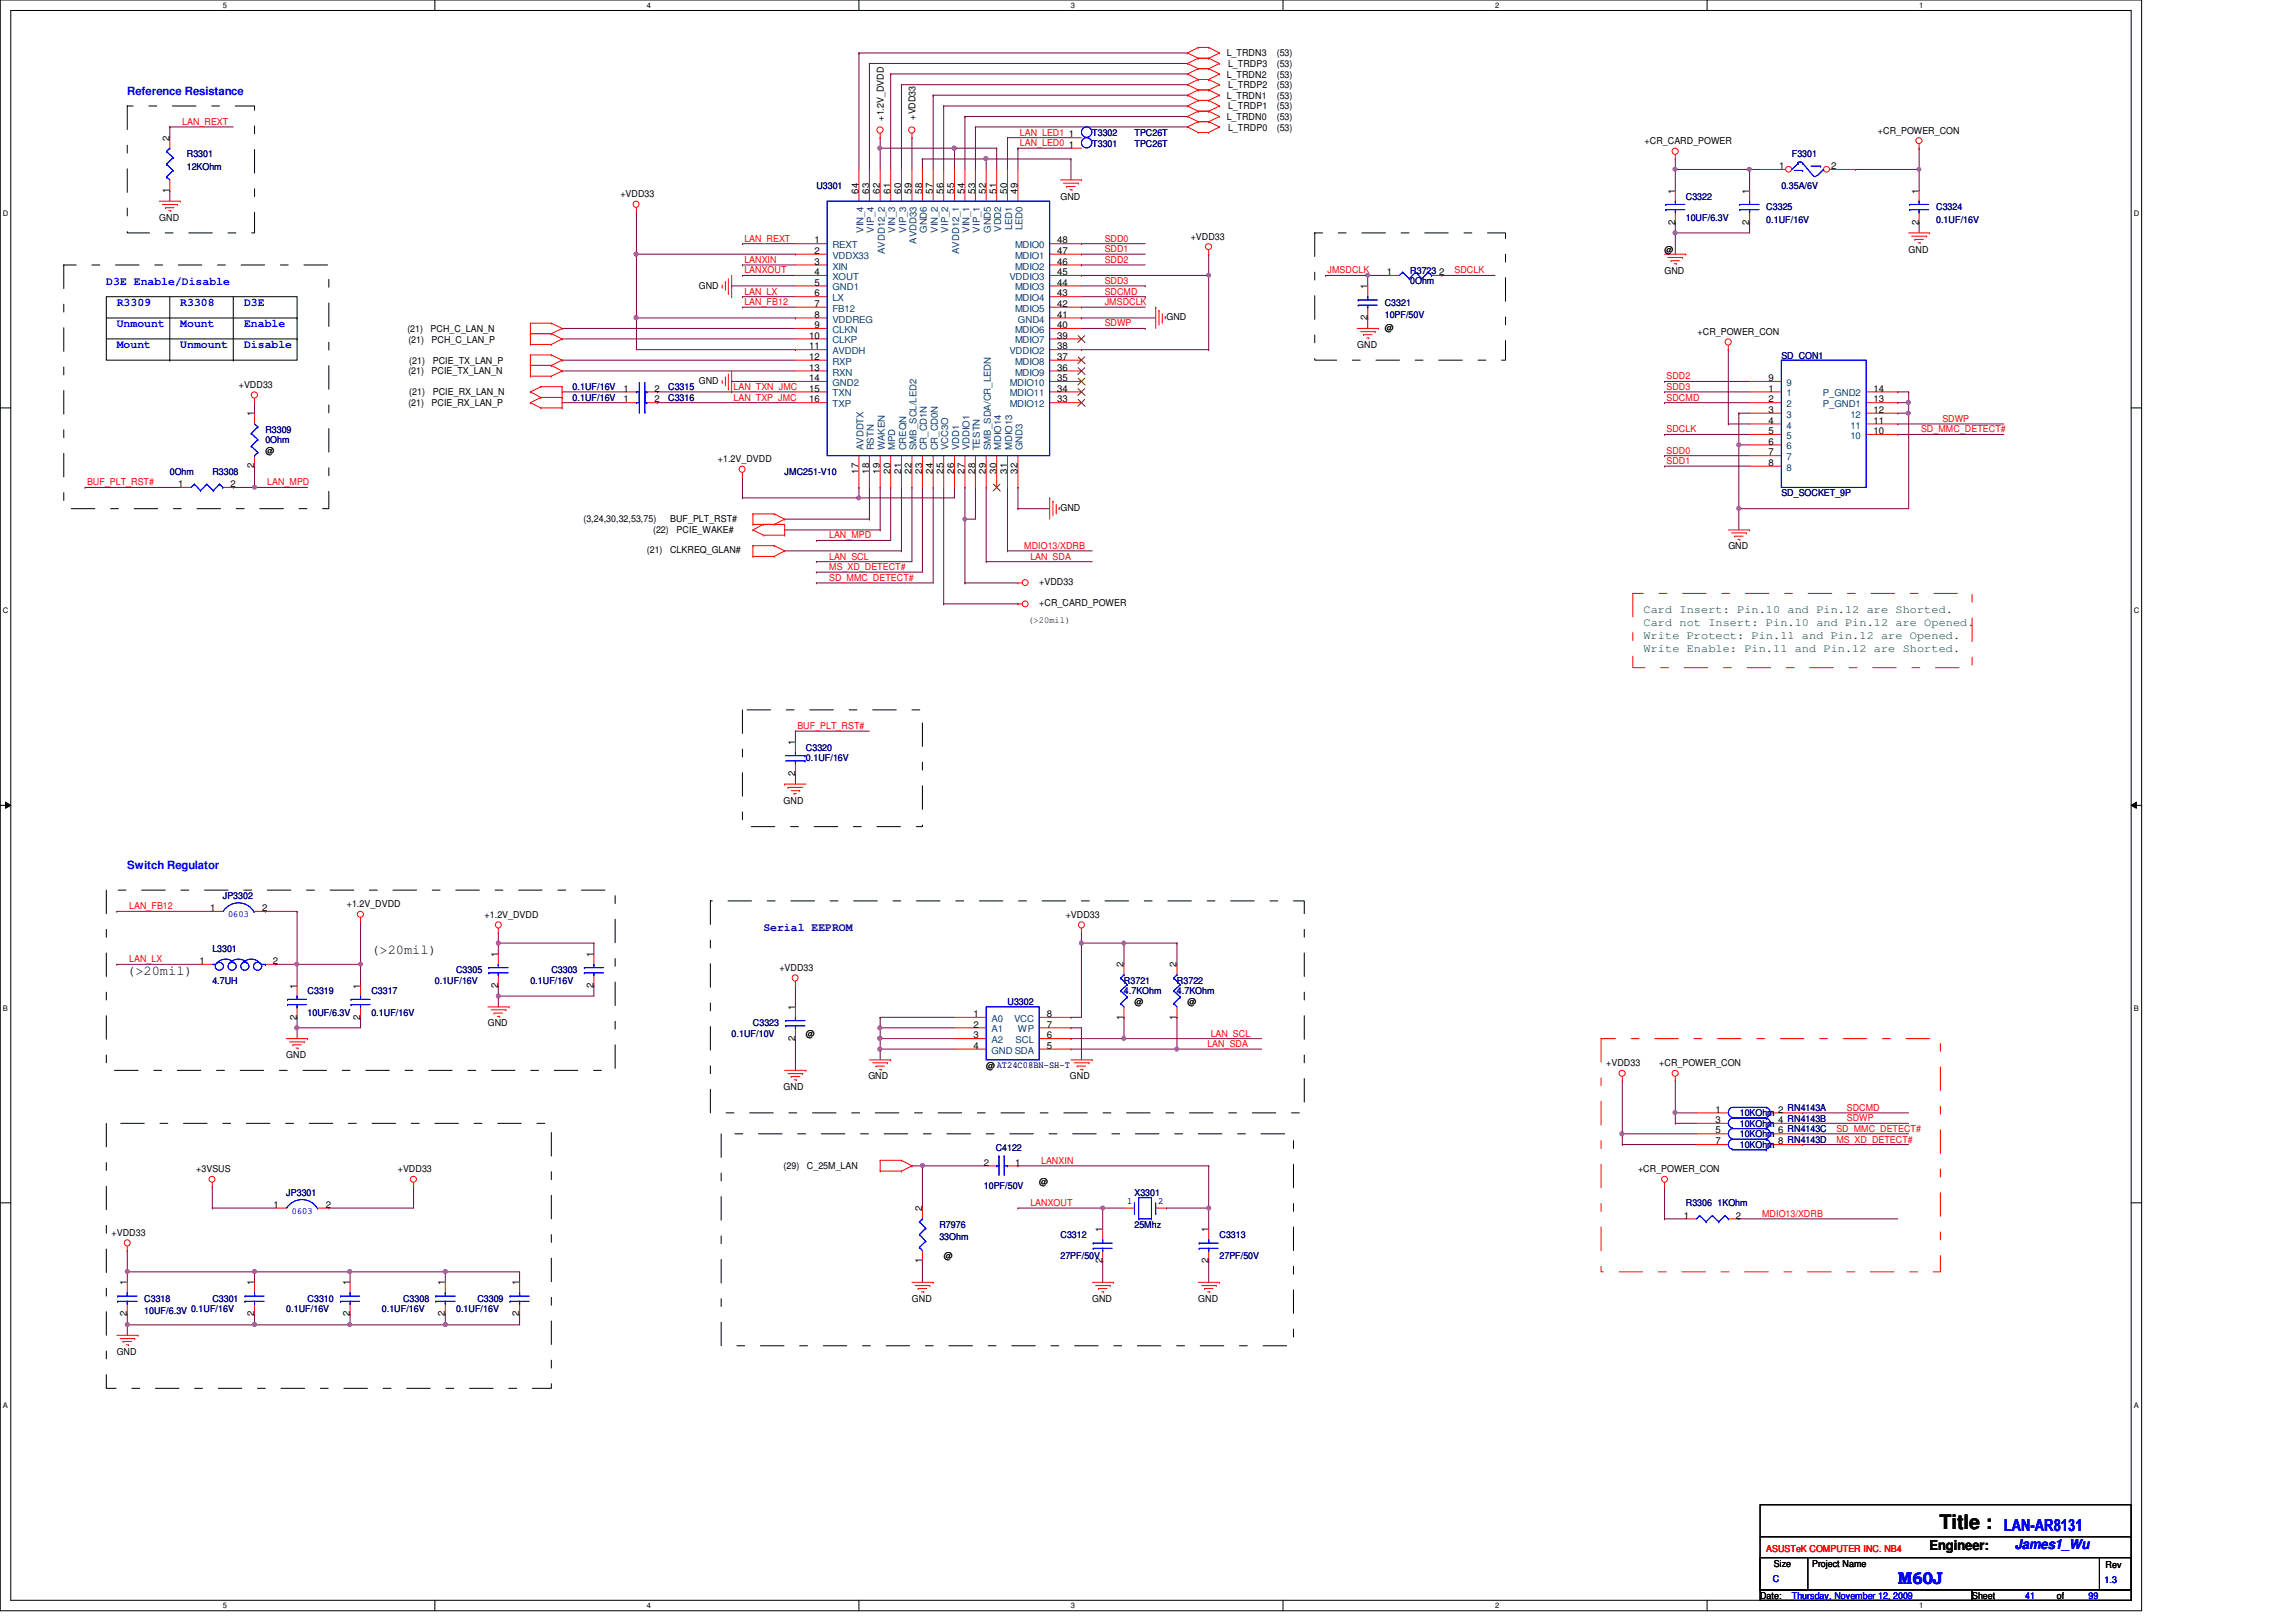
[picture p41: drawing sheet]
<svg xmlns="http://www.w3.org/2000/svg" width="297mm" height="210mm" viewBox="0 0 297 210" stroke-linecap="round" stroke-linejoin="round" font-family="sans-serif">
<defs><g id="words">
<text font-size="2.6" x="250.9" y="197.9">Title :</text>
<g font-size="2.2" fill="#00f">
<text x="259.2" y="198.2">LAN-AR8131</text>
<text x="245.5" y="205">M60J</text>
</g>
<g font-size="1.8">
<text x="48" y="123.4">(&gt;20mil)</text>
<text x="16.5" y="126.2">(&gt;20mil)</text>
<text x="249.6" y="200.5">Engineer:</text>
</g>
<text font-size="1.8" fill="#00f" x="260.6" y="200.5">James1_Wu</text>
<g font-size="1.5" fill="#00f">
<text x="16.5" y="12.3">Reference Resistance</text>
<text x="13.8" y="36.9">D3E Enable/Disable</text>
<text x="15.1" y="39.6">R3309</text>
<text x="23.3" y="39.6">R3308</text>
<text x="31.6" y="39.6">D3E</text>
<text x="15.1" y="42.4">Unmount</text>
<text x="15.1" y="45.1">Mount</text>
<text x="23.3" y="45.1">Unmount</text>
<text x="23.3" y="42.4">Mount</text>
<text x="31.6" y="42.4">Enable</text>
<text x="31.6" y="45.1">Disable</text>
<text x="16.5" y="112.4">Switch Regulator</text>
</g>
<g font-size="1.5" fill="#008000">
<text x="212.6" y="79.4">Card Insert: Pin.10 and Pin.12 are Shorted.</text>
<text x="212.6" y="81">Card not Insert: Pin.10 and Pin.12 are Opened.</text>
<text x="212.6" y="82.7">Write Protect: Pin.11 and Pin.12 are Opened.</text>
<text x="212.6" y="84.3">Write Enable: Pin.11 and Pin.12 are Shorted.</text>
</g>
<text font-size="1.5" fill="#0000a0" x="98.8" y="120.5">Serial EEPROM</text>
<g font-size="1.2">
<text x="158.7" y="7.3">L_TRDN3</text>
<text x="158.7" y="10">L_TRDN2</text>
<text x="158.9" y="8.7">L_TRDP3</text>
<text x="158.9" y="11.4">L_TRDP2</text>
<text x="165.2" y="7.3">(53)</text>
<text x="165.2" y="10">(53)</text>
<text x="165.2" y="8.7">(53)</text>
<text x="165.2" y="11.4">(53)</text>
<text x="114.3" y="15.6" transform="rotate(-90 114.3 15.6)">+1.2V_DVDD</text>
<text x="118.4" y="15.5" transform="rotate(-90 118.4 15.5)">+VDD33</text>
<text x="138.3" y="17.8">1</text>
<text x="158.7" y="15.5">L_TRDN0</text>
<text x="158.7" y="12.8">L_TRDN1</text>
<text x="158.9" y="14.1">L_TRDP1</text>
<text x="158.9" y="16.9">L_TRDP0</text>
<text x="165.2" y="15.5">(53)</text>
<text x="165.2" y="12.8">(53)</text>
<text x="165.2" y="14.1">(53)</text>
<text x="165.2" y="16.9">(53)</text>
<text x="242.9" y="17.3">+CR_POWER_CON</text>
<text x="21.9" y="18.2" transform="rotate(-90 21.9 18.2)">2</text>
<text x="138.3" y="19.1">1</text>
<text x="212.8" y="18.7">+CR_CARD_POWER</text>
<text x="230.2" y="21.9">1</text>
<text x="236.9" y="21.9">2</text>
<text x="20.6" y="28.6">GND</text>
<text x="21.9" y="24.9" transform="rotate(-90 21.9 24.9)">1</text>
<text x="80.3" y="25.5">+VDD33</text>
<text x="111.1" y="25.1" transform="rotate(-90 111.1 25.1)">64</text>
<text x="112.4" y="25.1" transform="rotate(-90 112.4 25.1)">63</text>
<text x="113.8" y="25.1" transform="rotate(-90 113.8 25.1)">62</text>
<text x="115.2" y="25.1" transform="rotate(-90 115.2 25.1)">61</text>
<text x="116.6" y="25.1" transform="rotate(-90 116.6 25.1)">60</text>
<text x="117.9" y="25.1" transform="rotate(-90 117.9 25.1)">59</text>
<text x="119.3" y="25.1" transform="rotate(-90 119.3 25.1)">58</text>
<text x="120.7" y="25.1" transform="rotate(-90 120.7 25.1)">57</text>
<text x="122" y="25.1" transform="rotate(-90 122 25.1)">56</text>
<text x="123.4" y="25.1" transform="rotate(-90 123.4 25.1)">55</text>
<text x="124.8" y="25.1" transform="rotate(-90 124.8 25.1)">54</text>
<text x="126.1" y="25.1" transform="rotate(-90 126.1 25.1)">53</text>
<text x="127.5" y="25.1" transform="rotate(-90 127.5 25.1)">52</text>
<text x="128.9" y="25.1" transform="rotate(-90 128.9 25.1)">51</text>
<text x="130.3" y="25.1" transform="rotate(-90 130.3 25.1)">50</text>
<text x="131.7" y="25.1" transform="rotate(-90 131.7 25.1)">49</text>
<text x="137.2" y="25.8">GND</text>
<text x="216.7" y="29.1" transform="rotate(-90 216.7 29.1)">2</text>
<text x="216.7" y="25.1" transform="rotate(-90 216.7 25.1)">1</text>
<text x="226.3" y="29.1" transform="rotate(-90 226.3 29.1)">2</text>
<text x="226.3" y="25.1" transform="rotate(-90 226.3 25.1)">1</text>
<text x="248.2" y="29.1" transform="rotate(-90 248.2 29.1)">2</text>
<text x="248.2" y="25.1" transform="rotate(-90 248.2 25.1)">1</text>
<text x="105.4" y="31.5">1</text>
<text x="105.4" y="32.9">2</text>
<text x="105.4" y="34.2">3</text>
<text x="105.4" y="35.6">4</text>
<text x="136.8" y="35.6">45</text>
<text x="136.8" y="34.2">46</text>
<text x="136.8" y="32.9">47</text>
<text x="136.8" y="31.5">48</text>
<text x="154" y="31">+VDD33</text>
<text x="179.4" y="35.6">1</text>
<text x="186.2" y="35.6">2</text>
<text x="215.3" y="35.4">GND</text>
<text x="215.3" y="32.7">@</text>
<text x="246.9" y="32.7">GND</text>
<text x="90.4" y="37.3">GND</text>
<text x="105.4" y="37">5</text>
<text x="105.4" y="38.4">6</text>
<text x="105.4" y="39.7">7</text>
<text x="105.4" y="41.1">8</text>
<text x="136.8" y="41.1">41</text>
<text x="136.8" y="39.7">42</text>
<text x="136.8" y="38.4">43</text>
<text x="136.8" y="37">44</text>
<text x="150.9" y="41.4">GND</text>
<text x="176.9" y="41.4" transform="rotate(-90 176.9 41.4)">2</text>
<text x="176.9" y="37.4" transform="rotate(-90 176.9 37.4)">1</text>
<text x="52.7" y="43">(21)</text>
<text x="52.8" y="44.3">(21)</text>
<text x="53" y="47.1">(21)</text>
<text x="55.7" y="43">PCH_C_LAN_N</text>
<text x="55.8" y="44.3">PCH_C_LAN_P</text>
<text x="56" y="47.1">PCIE_TX_LAN_P</text>
<text x="104.7" y="43.8">10</text>
<text x="104.7" y="45.2">11</text>
<text x="104.7" y="46.6">12</text>
<text x="104.7" y="48">13</text>
<text x="105.4" y="42.5">9</text>
<text x="136.8" y="48">36</text>
<text x="136.8" y="46.6">37</text>
<text x="136.8" y="45.2">38</text>
<text x="136.8" y="43.8">39</text>
<text x="136.8" y="42.5">40</text>
<text x="175.6" y="45">GND</text>
<text x="179.2" y="42.8">@</text>
<text x="219.6" y="43.4">+CR_POWER_CON</text>
<text x="30.9" y="50.2">+VDD33</text>
<text x="32.9" y="53.9" transform="rotate(-90 32.9 53.9)">1</text>
<text x="52.8" y="52.6">(21)</text>
<text x="52.8" y="48.4">(21)</text>
<text x="53" y="51.2">(21)</text>
<text x="55.8" y="52.6">PCIE_RX_LAN_P</text>
<text x="55.8" y="48.4">PCIE_TX_LAN_N</text>
<text x="56" y="51.2">PCIE_RX_LAN_N</text>
<text x="80.7" y="52.1">1</text>
<text x="80.7" y="50.7">1</text>
<text x="84.7" y="52.1">2</text>
<text x="84.7" y="50.7">2</text>
<text x="90.4" y="49.7">GND</text>
<text x="104.7" y="49.3">14</text>
<text x="104.7" y="50.7">15</text>
<text x="104.7" y="52.1">16</text>
<text x="136.8" y="52.1">33</text>
<text x="136.8" y="50.7">34</text>
<text x="136.8" y="49.3">35</text>
<text x="228.8" y="50.7">1</text>
<text x="228.8" y="52.1">2</text>
<text x="228.8" y="53.4">3</text>
<text x="228.8" y="49.3">9</text>
<text x="242.4" y="53.4">12</text>
<text x="242.4" y="52.1">13</text>
<text x="242.4" y="50.7">14</text>
<text x="34.3" y="58.7">@</text>
<text x="92.9" y="59.8">+1.2V_DVDD</text>
<text x="228.8" y="54.8">4</text>
<text x="228.8" y="56.2">5</text>
<text x="228.8" y="57.5">6</text>
<text x="228.8" y="58.9">7</text>
<text x="242.4" y="56.2">10</text>
<text x="242.4" y="54.8">11</text>
<text x="23.1" y="63">1</text>
<text x="29.8" y="63">2</text>
<text x="32.9" y="60.6" transform="rotate(-90 32.9 60.6)">2</text>
<text x="111.1" y="61.3" transform="rotate(-90 111.1 61.3)">17</text>
<text x="112.4" y="61.3" transform="rotate(-90 112.4 61.3)">18</text>
<text x="113.8" y="61.3" transform="rotate(-90 113.8 61.3)">19</text>
<text x="115.2" y="61.3" transform="rotate(-90 115.2 61.3)">20</text>
<text x="116.6" y="61.3" transform="rotate(-90 116.6 61.3)">21</text>
<text x="117.9" y="61.3" transform="rotate(-90 117.9 61.3)">22</text>
<text x="119.3" y="61.3" transform="rotate(-90 119.3 61.3)">23</text>
<text x="120.7" y="61.3" transform="rotate(-90 120.7 61.3)">24</text>
<text x="122" y="61.3" transform="rotate(-90 122 61.3)">25</text>
<text x="123.4" y="61.3" transform="rotate(-90 123.4 61.3)">26</text>
<text x="124.8" y="61.3" transform="rotate(-90 124.8 61.3)">27</text>
<text x="126.1" y="61.3" transform="rotate(-90 126.1 61.3)">28</text>
<text x="127.5" y="61.3" transform="rotate(-90 127.5 61.3)">29</text>
<text x="128.9" y="61.3" transform="rotate(-90 128.9 61.3)">30</text>
<text x="130.3" y="61.3" transform="rotate(-90 130.3 61.3)">31</text>
<text x="131.7" y="61.3" transform="rotate(-90 131.7 61.3)">32</text>
<text x="228.8" y="60.3">8</text>
<text x="75.5" y="67.5">(3,24,30,32,53,75)</text>
<text x="83.7" y="71.6">(21)</text>
<text x="84.5" y="69">(22)</text>
<text x="86.7" y="71.6">CLKREQ_GLAN#</text>
<text x="86.7" y="67.5">BUF_PLT_RST#</text>
<text x="87.5" y="69">PCIE_WAKE#</text>
<text x="137.2" y="66.1">GND</text>
<text x="223.6" y="71.1">GND</text>
<text x="134.4" y="75.7">+VDD33</text>
<text x="133.1" y="80.6">(&gt;20mil)</text>
<text x="134.4" y="78.5">+CR_CARD_POWER</text>
<text x="102.9" y="100.4" transform="rotate(-90 102.9 100.4)">2</text>
<text x="102.9" y="96.4" transform="rotate(-90 102.9 96.4)">1</text>
<text x="101.4" y="104">GND</text>
<text x="27.2" y="117.9">1</text>
<text x="33.9" y="117.9">2</text>
<text x="44.9" y="117.4">+1.2V_DVDD</text>
<text x="62.7" y="118.8">+1.2V_DVDD</text>
<text x="137.9" y="118.8">+VDD33</text>
<text x="25.8" y="124.8">1</text>
<text x="35.3" y="124.8">2</text>
<text x="64.4" y="123.8" transform="rotate(-90 64.4 123.8)">1</text>
<text x="76.8" y="123.8" transform="rotate(-90 76.8 123.8)">1</text>
<text x="100.8" y="125.7">+VDD33</text>
<text x="145.4" y="125.2" transform="rotate(-90 145.4 125.2)">2</text>
<text x="152.2" y="125.2" transform="rotate(-90 152.2 125.2)">2</text>
<text x="38.4" y="132" transform="rotate(-90 38.4 132)">2</text>
<text x="38.4" y="127.9" transform="rotate(-90 38.4 127.9)">1</text>
<text x="46.6" y="132" transform="rotate(-90 46.6 132)">2</text>
<text x="46.6" y="127.9" transform="rotate(-90 46.6 127.9)">1</text>
<text x="64.4" y="127.8" transform="rotate(-90 64.4 127.8)">2</text>
<text x="76.8" y="127.8" transform="rotate(-90 76.8 127.8)">2</text>
<text x="102.9" y="130.7" transform="rotate(-90 102.9 130.7)">1</text>
<text x="125.9" y="131.6">1</text>
<text x="135.4" y="131.6">8</text>
<text x="145.4" y="132" transform="rotate(-90 145.4 132)">1</text>
<text x="146.8" y="130">@</text>
<text x="152.2" y="132" transform="rotate(-90 152.2 132)">1</text>
<text x="153.6" y="130">@</text>
<text x="37" y="136.9">GND</text>
<text x="63.1" y="132.8">GND</text>
<text x="102.9" y="134.7" transform="rotate(-90 102.9 134.7)">2</text>
<text x="104.3" y="134.2">@</text>
<text x="125.9" y="133">2</text>
<text x="125.9" y="134.4">3</text>
<text x="125.9" y="135.7">4</text>
<text x="135.4" y="133">7</text>
<text x="135.4" y="134.4">6</text>
<text x="135.4" y="135.7">5</text>
<text x="101.4" y="141">GND</text>
<text x="112.3" y="139.7">GND</text>
<text x="127.6" y="138.3">@AT24C08BN-SH-T</text>
<text x="138.4" y="139.7">GND</text>
<text x="207.8" y="138">+VDD33</text>
<text x="214.7" y="138">+CR_POWER_CON</text>
<text x="222" y="144">1</text>
<text x="230" y="144">2 RN4143A</text>
<text x="222" y="148.1">7</text>
<text x="222" y="146.7">5</text>
<text x="222" y="145.3">3</text>
<text x="230" y="148.1">8 RN4143D</text>
<text x="230" y="146.7">6 RN4143C</text>
<text x="230" y="145.3">4 RN4143B</text>
<text x="25.4" y="151.7">+3VSUS</text>
<text x="51.5" y="151.7">+VDD33</text>
<text x="101.4" y="151.3">(29)</text>
<text x="104.4" y="151.3">C_25M_LAN</text>
<text x="127.3" y="150.8">2</text>
<text x="131.3" y="150.8">1</text>
<text x="134.4" y="153.4">@</text>
<text x="211.9" y="151.7">+CR_POWER_CON</text>
<text x="14.4" y="160">+VDD33</text>
<text x="35.4" y="156.3">1</text>
<text x="42.2" y="156.3">2</text>
<text x="119.3" y="156.8" transform="rotate(-90 119.3 156.8)">2</text>
<text x="142.6" y="159.5" transform="rotate(-90 142.6 159.5)">1</text>
<text x="156.3" y="159.5" transform="rotate(-90 156.3 159.5)">1</text>
<text x="217.8" y="157.7">1</text>
<text x="224.6" y="157.7">2</text>
<text x="16.4" y="166.3" transform="rotate(-90 16.4 166.3)">1</text>
<text x="32.9" y="166.3" transform="rotate(-90 32.9 166.3)">1</text>
<text x="45.3" y="166.3" transform="rotate(-90 45.3 166.3)">1</text>
<text x="57.6" y="166.3" transform="rotate(-90 57.6 166.3)">1</text>
<text x="67.2" y="166.3" transform="rotate(-90 67.2 166.3)">1</text>
<text x="119.3" y="163.5" transform="rotate(-90 119.3 163.5)">1</text>
<text x="122.1" y="163">@</text>
<text x="142.6" y="163.5" transform="rotate(-90 142.6 163.5)">2</text>
<text x="156.3" y="163.5" transform="rotate(-90 156.3 163.5)">2</text>
<text x="16.4" y="170.3" transform="rotate(-90 16.4 170.3)">2</text>
<text x="32.9" y="170.3" transform="rotate(-90 32.9 170.3)">2</text>
<text x="45.3" y="170.3" transform="rotate(-90 45.3 170.3)">2</text>
<text x="57.6" y="170.3" transform="rotate(-90 57.6 170.3)">2</text>
<text x="67.2" y="170.3" transform="rotate(-90 67.2 170.3)">2</text>
<text x="118" y="168.4">GND</text>
<text x="141.3" y="168.4">GND</text>
<text x="155" y="168.4">GND</text>
<text x="15.1" y="175.3">GND</text>
<text x="229.5" y="202.7">Size</text>
<text x="234.4" y="202.7">Project Name</text>
<text x="272.4" y="202.9">Rev</text>
<text x="227.7" y="206.9">Date:</text>
<text x="255.1" y="206.9">Sheet</text>
<text x="266.1" y="206.9">of</text>
</g>
<g font-size="1.2" fill="#f00">
<text x="23.6" y="16.2">LAN_REXT</text>
<text x="131.9" y="17.6">LAN_LED1</text>
<text x="131.9" y="18.9">LAN_LED0</text>
<text x="96.3" y="34">LANXIN</text>
<text x="96.3" y="35.4">LANXOUT</text>
<text x="96.3" y="31.3">LAN_REXT</text>
<text x="142.9" y="34">SDD2</text>
<text x="142.9" y="31.3">SDD0</text>
<text x="142.9" y="32.6">SDD1</text>
<text x="171.7" y="35.4">JMSDCLK</text>
<text x="188.2" y="35.4">SDCLK</text>
<text x="96.3" y="38.1">LAN_LX</text>
<text x="96.3" y="39.5">LAN_FB12</text>
<text x="142.9" y="36.7">SDD3</text>
<text x="142.9" y="38.1">SDCMD</text>
<text x="142.9" y="39.5">JMSDCLK</text>
<text x="142.9" y="42.2">SDWP</text>
<text x="94.9" y="51.9">LAN_TXP_JMC</text>
<text x="94.9" y="50.5">LAN_TXN_JMC</text>
<text x="215.6" y="49.1">SDD2</text>
<text x="215.6" y="50.5">SDD3</text>
<text x="215.6" y="51.9">SDCMD</text>
<text x="215.6" y="56">SDCLK</text>
<text x="215.6" y="58.7">SDD0</text>
<text x="248.5" y="56">SD_MMC_DETECT#</text>
<text x="251.3" y="54.6">SDWP</text>
<text x="11.3" y="62.8">BUF_PLT_RST#</text>
<text x="34.6" y="62.8">LAN_MPD</text>
<text x="215.6" y="60.1">SDD1</text>
<text x="107.3" y="69.7">LAN_MPD</text>
<text x="132.5" y="71">MDIO13/XDRB</text>
<text x="107.3" y="72.4">LAN_SCL</text>
<text x="107.3" y="73.8">MS_XD_DETECT#</text>
<text x="107.3" y="75.2">SD_MMC_DETECT#</text>
<text x="133.3" y="72.4">LAN_SDA</text>
<text x="103.2" y="94.4">BUF_PLT_RST#</text>
<text x="16.7" y="117.7">LAN_FB12</text>
<text x="16.7" y="124.5">LAN_LX</text>
<text x="156.2" y="135.5">LAN_SDA</text>
<text x="156.6" y="134.2">LAN_SCL</text>
<text x="238.9" y="143.8">SDCMD</text>
<text x="237.6" y="146.5">SD_MMC_DETECT#</text>
<text x="237.6" y="147.9">MS_XD_DETECT#</text>
<text x="238.9" y="145.1">SDWP</text>
<text x="134.7" y="150.6">LANXIN</text>
<text x="133.3" y="156.1">LANXOUT</text>
<text x="228" y="157.5">MDIO13/XDRB</text>
<text x="228.5" y="200.8">ASUSTeK COMPUTER INC. NB4</text>
</g>
<g font-size="1.2" fill="#000080">
<text x="141.3" y="17.6">T3302</text>
<text x="146.8" y="17.6">TPC26T</text>
<text x="24.2" y="20.3">R3301</text>
<text x="24.2" y="22">12KOhm</text>
<text x="141.3" y="19">T3301</text>
<text x="146.8" y="19">TPC26T</text>
<text x="231.8" y="20.3">F3301</text>
<text x="105.6" y="24.4">U3301</text>
<text x="218.1" y="25.8">C3322</text>
<text x="218.1" y="28.6">10UF/6.3V</text>
<text x="228.5" y="27.2">C3325</text>
<text x="228.5" y="28.8">0.1UF/16V</text>
<text x="230.5" y="24.4">0.35A/6V</text>
<text x="250.5" y="27.2">C3324</text>
<text x="250.5" y="28.8">0.1UF/16V</text>
<text x="182.5" y="35.4">R3723</text>
<text x="179.2" y="39.5">C3321</text>
<text x="179.2" y="41.2">10PF/50V</text>
<text x="182.5" y="36.8">0Ohm</text>
<text x="230.5" y="46.4">SD_CON1</text>
<text x="74.1" y="51.9">0.1UF/16V</text>
<text x="74.1" y="50.5">0.1UF/16V</text>
<text x="86.4" y="51.9">C3316</text>
<text x="86.4" y="50.5">C3315</text>
<text x="34.3" y="56">R3309</text>
<text x="34.3" y="57.4">0Ohm</text>
<text x="22" y="61.5">0Ohm</text>
<text x="27.5" y="61.5">R3308</text>
<text x="101.5" y="61.5">JMC251-V10</text>
<text x="230.5" y="64.2">SD_SOCKET_9P</text>
<text x="104.3" y="97.2">C3320</text>
<text x="104.3" y="98.5">0.1UF/16V</text>
<text x="28.8" y="116.3">JP3302</text>
<text x="27.5" y="123.2">L3301</text>
<text x="59" y="125.9">C3305</text>
<text x="71.3" y="125.9">C3303</text>
<text x="27.5" y="127.3">4.7UH</text>
<text x="39.8" y="128.7">C3319</text>
<text x="39.8" y="131.4">10UF/6.3V</text>
<text x="48" y="128.7">C3317</text>
<text x="48" y="131.4">0.1UF/16V</text>
<text x="56.3" y="127.3">0.1UF/16V</text>
<text x="68.6" y="127.3">0.1UF/16V</text>
<text x="130.3" y="130">U3302</text>
<text x="145.4" y="127.3">R3721</text>
<text x="145.4" y="128.7">4.7KOhm</text>
<text x="152.3" y="127.3">R3722</text>
<text x="152.3" y="128.7">4.7KOhm</text>
<text x="94.7" y="134.2">0.1UF/10V</text>
<text x="97.4" y="132.8">C3323</text>
<text x="128.8" y="149">C4122</text>
<text x="225.1" y="148.6">10KOhm</text>
<text x="225.1" y="147.2">10KOhm</text>
<text x="225.1" y="144.4">10KOhm</text>
<text x="225.1" y="145.8">10KOhm</text>
<text x="37" y="154.7">JP3301</text>
<text x="127.3" y="153.9">10PF/50V</text>
<text x="146.8" y="154.7">X3301</text>
<text x="121.5" y="158.9">R7976</text>
<text x="121.5" y="160.5">33Ohm</text>
<text x="137.2" y="160.2">C3312</text>
<text x="146.8" y="158.9">25Mhz</text>
<text x="157.8" y="160.2">C3313</text>
<text x="218.1" y="156.1">R3306 1KOhm</text>
<text x="137.2" y="163">27PF/50V</text>
<text x="157.8" y="163">27PF/50V</text>
<text x="18.7" y="168.4">C3318</text>
<text x="18.7" y="170.1">10UF/6.3V 0.1UF/16V</text>
<text x="27.5" y="168.4">C3301</text>
<text x="37" y="169.8">0.1UF/16V</text>
<text x="39.8" y="168.4">C3310</text>
<text x="49.4" y="169.8">0.1UF/16V</text>
<text x="52.2" y="168.4">C3308</text>
<text x="59" y="169.8">0.1UF/16V</text>
<text x="61.8" y="168.4">C3309</text>
</g>
<g font-size="1.2" fill="#004080">
<text x="130.9" y="29.8" transform="rotate(-90 130.9 29.8)">LED1</text>
<text x="132.3" y="29.8" transform="rotate(-90 132.3 29.8)">LED0</text>
<text x="107.7" y="32.1">REXT</text>
<text x="107.7" y="33.5">VDDX33</text>
<text x="107.7" y="34.9">XIN</text>
<text x="111.7" y="30.1" transform="rotate(-90 111.7 30.1)">VIN_4</text>
<text x="113.1" y="30.1" transform="rotate(-90 113.1 30.1)">VIP_4</text>
<text x="114.5" y="32.9" transform="rotate(-90 114.5 32.9)">AVDD12_2</text>
<text x="115.8" y="30.1" transform="rotate(-90 115.8 30.1)">VIN_3</text>
<text x="117.2" y="30.1" transform="rotate(-90 117.2 30.1)">VIP_3</text>
<text x="118.6" y="31.5" transform="rotate(-90 118.6 31.5)">AVDD33</text>
<text x="119.9" y="30.1" transform="rotate(-90 119.9 30.1)">GND6</text>
<text x="121.3" y="30.1" transform="rotate(-90 121.3 30.1)">VIN_2</text>
<text x="122.7" y="30.1" transform="rotate(-90 122.7 30.1)">VIP_2</text>
<text x="124.1" y="32.9" transform="rotate(-90 124.1 32.9)">AVDD12_1</text>
<text x="125.4" y="30.1" transform="rotate(-90 125.4 30.1)">VIN_1</text>
<text x="126.8" y="30.1" transform="rotate(-90 126.8 30.1)">VIP_1</text>
<text x="128.2" y="30.1" transform="rotate(-90 128.2 30.1)">GND5</text>
<text x="129.5" y="30" transform="rotate(-90 129.5 30)">VDD2</text>
<text x="131.3" y="34.9">MDIO2</text>
<text x="131.3" y="33.5">MDIO1</text>
<text x="131.3" y="32.1">MDIO0</text>
<text x="107.7" y="36.2">XOUT</text>
<text x="107.7" y="37.6">GND1</text>
<text x="107.7" y="39">LX</text>
<text x="107.7" y="40.3">FB12</text>
<text x="107.7" y="41.7">VDDREG</text>
<text x="130.6" y="36.2">VDDIO3</text>
<text x="131.3" y="40.3">MDIO5</text>
<text x="131.3" y="39">MDIO4</text>
<text x="131.3" y="37.6">MDIO3</text>
<text x="131.7" y="41.7">GND4</text>
<text x="107.7" y="43.1">CLKN</text>
<text x="107.7" y="44.4">CLKP</text>
<text x="107.7" y="45.8">AVDDH</text>
<text x="107.7" y="47.2">RXP</text>
<text x="130.6" y="45.8">VDDIO2</text>
<text x="131.3" y="47.2">MDIO8</text>
<text x="131.3" y="44.4">MDIO7</text>
<text x="131.3" y="43.1">MDIO6</text>
<text x="107.7" y="48.6">RXN</text>
<text x="107.7" y="50">GND2</text>
<text x="107.7" y="51.3">TXN</text>
<text x="107.7" y="52.7">TXP</text>
<text x="130.6" y="52.7">MDIO12</text>
<text x="130.6" y="51.3">MDIO11</text>
<text x="130.6" y="50">MDIO10</text>
<text x="131.3" y="48.6">MDIO9</text>
<text x="231.1" y="51.3">1</text>
<text x="231.1" y="52.7">2</text>
<text x="231.1" y="50">9</text>
<text x="235.8" y="52.7">P_GND1</text>
<text x="235.8" y="51.3">P_GND2</text>
<text x="111.7" y="58.3" transform="rotate(-90 111.7 58.3)">AVDDTX</text>
<text x="113.1" y="58.3" transform="rotate(-90 113.1 58.3)">RSTN</text>
<text x="114.5" y="58.3" transform="rotate(-90 114.5 58.3)">WAKEN</text>
<text x="115.8" y="58.3" transform="rotate(-90 115.8 58.3)">MPD</text>
<text x="117.2" y="58.3" transform="rotate(-90 117.2 58.3)">CREQN</text>
<text x="118.6" y="58.3" transform="rotate(-90 118.6 58.3)">SMB_SCL/LED2</text>
<text x="119.9" y="58.3" transform="rotate(-90 119.9 58.3)">CR_CD1N</text>
<text x="121.3" y="58.3" transform="rotate(-90 121.3 58.3)">CR_CD0N</text>
<text x="122.7" y="58.3" transform="rotate(-90 122.7 58.3)">VCC3O</text>
<text x="124.1" y="58.3" transform="rotate(-90 124.1 58.3)">VDD1</text>
<text x="125.4" y="58.3" transform="rotate(-90 125.4 58.3)">VDDIO1</text>
<text x="126.8" y="58.3" transform="rotate(-90 126.8 58.3)">TESTN</text>
<text x="128.2" y="58.3" transform="rotate(-90 128.2 58.3)">SMB_SDA/CR_LEDN</text>
<text x="129.5" y="58.3" transform="rotate(-90 129.5 58.3)">MDIO14</text>
<text x="130.9" y="58.3" transform="rotate(-90 130.9 58.3)">MDIO13</text>
<text x="132.3" y="58.3" transform="rotate(-90 132.3 58.3)">GND3</text>
<text x="231.1" y="54.1">3</text>
<text x="231.1" y="55.5">4</text>
<text x="231.1" y="56.8">5</text>
<text x="231.1" y="58.2">6</text>
<text x="231.1" y="59.6">7</text>
<text x="239.4" y="56.8">10</text>
<text x="239.4" y="55.5">11</text>
<text x="239.4" y="54.1">12</text>
<text x="231.1" y="60.9">8</text>
<text x="128.3" y="132.2">A0</text>
<text x="128.3" y="133.6">A1</text>
<text x="128.3" y="135">A2</text>
<text x="128.3" y="136.4">GND SDA</text>
<text x="131.2" y="132.2">VCC</text>
<text x="131.4" y="135">SCL</text>
<text x="131.7" y="133.6">WP</text>
</g>
<g font-size="1.2" fill="#00f">
<text x="29.5" y="118.7">0603</text>
<text x="145.8" y="155.9">1</text>
<text x="149.8" y="155.9">2</text>
<text x="37.8" y="157.1">0603</text>
<text x="229.4" y="204.7">C</text>
<text x="231.8" y="206.9">Thursday, November 12, 2009</text>
<text x="262" y="206.9">41</text>
<text x="270.2" y="206.9">99</text>
<text x="272.3" y="204.8">1.3</text>
</g>
<g font-size="1">
<text x="28.8" y="1">5</text>
<text x="83.7" y="1">4</text>
<text x="138.6" y="1">3</text>
<text x="193.4" y="1">2</text>
<text x="248.3" y="1">1</text>
<text x=".4" y="27.9">D</text>
<text x="276.1" y="27.9">D</text>
<text x=".4" y="79.4">C</text>
<text x="276.1" y="79.4">C</text>
<text x=".4" y="130.8">B</text>
<text x="276.1" y="130.8">B</text>
<text x=".4" y="182.2">A</text>
<text x="276.1" y="182.2">A</text>
<text x="28.8" y="208.1">5</text>
<text x="83.7" y="208.1">4</text>
<text x="138.6" y="208.1">3</text>
<text x="193.4" y="208.1">2</text>
<text x="248.3" y="208.1">1</text>
</g>
</g></defs>
<path d="M0 0h277.1v208.4h-277.1zM1.4 1.4h274.3v205.7h-274.3z" fill="none" stroke="#000" stroke-width=".13"/>
<g fill="#fff">
<path d="M28.8 .1h.6v1.1h-.6z"/>
<path d="M28.8 207.2h.6v1.1h-.6z"/>
</g>
<path d="M56.3 0v1.4M56.3 207.1v1.3" fill="none" stroke="#000" stroke-width=".13"/>
<g fill="#fff">
<path d="M83.7 .1h.5v1.1h-.5z"/>
<path d="M83.7 207.2h.5v1.1h-.5z"/>
</g>
<path d="M111.1 0v1.4M111.1 207.1v1.3" fill="none" stroke="#000" stroke-width=".13"/>
<g fill="#fff">
<path d="M138.6 .1h.5v1.1h-.5z"/>
<path d="M138.6 207.2h.5v1.1h-.5z"/>
</g>
<path d="M166 0v1.4M166 207.1v1.3" fill="none" stroke="#000" stroke-width=".13"/>
<g fill="#fff">
<path d="M193.4 .1h.6v1.1h-.6z"/>
<path d="M193.4 207.2h.6v1.1h-.6z"/>
</g>
<path d="M220.8 0v1.4M220.8 207.1v1.3" fill="none" stroke="#000" stroke-width=".13"/>
<g fill="#fff">
<path d="M248.3 .1h.5v1.1h-.5z"/>
<path d="M248.3 207.2h.5v1.1h-.5z"/>
<path d="M.4 27.1h.7v1.1h-.7z"/>
<path d="M276.1 27.1h.7v1.1h-.7z"/>
<path d="M.4 78.5h.7v1.1h-.7z"/>
<path d="M276.1 78.5h.7v1.1h-.7z"/>
</g>
<path d="M0 52.8h1.4M275.7 52.8h1.4" fill="none" stroke="#000" stroke-width=".13"/>
<g fill="#fff">
<path d="M.4 129.9h.6v1.1h-.6z"/>
<path d="M276.1 129.9h.6v1.1h-.6z"/>
</g>
<path d="M0 104.2h1.4M.7 103.8l.7 .4-.7 .4zM275.7 104.2l.7-.4v.8zM275.7 104.2h1.4" fill="none" stroke="#000" stroke-width=".13"/>
<path d="M.7 103.8l.7 .4-.7 .4zM275.7 104.2l.7-.4v.8z" fill="#000"/>
<g fill="#fff">
<path d="M.4 181.4h.6v1.1h-.6z"/>
<path d="M276.1 181.4h.6v1.1h-.6z"/>
</g>
<path d="M0 155.7h1.4M275.7 155.7h1.4" fill="none" stroke="#000" stroke-width=".13"/>
<path d="M38.4 133h.1M38.4 133v1.4" fill="none" stroke="#800040" stroke-width=".13"/>
<circle cx="38.4" cy="133" r=".26" fill="#f0f"/>
<circle cx="38.4" cy="133" r=".26" fill="none" stroke="#f0f" stroke-width=".13"/>
<g fill="none" stroke="#800040" stroke-width=".13">
<path d="M101.5 68.6h12.4M113.9 68.6h.1M38.4 117.9h.1M38.4 117.9v6.9M216.7 139.9h.1M216.7 139.9v4.1M156.4 156.3h.1M156.4 156.3v2.8M209.9 146.7h.1M209.9 146.7v1.4M215.3 157.7h.1M215.3 157.7h2.8"/>
<path d="M225 157.7h.1M225 157.7h20.5M233.2 144h.1M233.2 144h13.7"/>
</g>
<circle cx="156.4" cy="156.3" r=".26" fill="#f0f"/>
<circle cx="156.4" cy="156.3" r=".26" fill="none" stroke="#f0f" stroke-width=".13"/>
<path d="M72.7 52.1h.1M72.7 50.7h.1M72.7 52.1h8.2M72.7 50.7h8.2M27.5 153.6h.1M27.5 156.3h.1M27.5 153.6v2.7M27.5 156.3h8.2M216.7 144h.1M216.7 144h2.8M233.2 145.4h.1M233.2 145.4h13.7" fill="none" stroke="#800040" stroke-width=".13"/>
<circle cx="216.7" cy="144" r=".26" fill="#f0f"/>
<circle cx="216.7" cy="144" r=".26" fill="none" stroke="#f0f" stroke-width=".13"/>
<path d="M216.7 21.9h.1M216.7 21.9v2.8" fill="none" stroke="#800040" stroke-width=".13"/>
<circle cx="216.7" cy="21.9" r=".25" fill="#f0f"/>
<circle cx="216.7" cy="21.9" r=".25" fill="none" stroke="#f0f" stroke-width=".13"/>
<path d="M112.5 8.2h.1M112.5 8.2v13.7M96.1 38.4h.1M96.1 38.4h6.8M127.6 20.6h.1M127.6 20.6v1.3M226.4 21.9h.1M226.4 21.9h1.3M127.6 63.1h.1M127.6 63.1v9.6M46.6 131.7h.1M46.6 131.7v1.3" fill="none" stroke="#800040" stroke-width=".13"/>
<circle cx="127.5" cy="20.5" r=".26" fill="#f0f"/>
<circle cx="127.5" cy="20.5" r=".26" fill="none" stroke="#f0f" stroke-width=".13"/>
<path d="M113.9 19.2h.1M113.9 19.2v2.7M16.5 171.4h.1M16.5 171.4v1.4" fill="none" stroke="#800040" stroke-width=".13"/>
<circle cx="113.8" cy="19.2" r=".26" fill="#f0f"/>
<circle cx="113.8" cy="19.2" r=".26" fill="none" stroke="#f0f" stroke-width=".13"/>
<g fill="none" stroke="#800040" stroke-width=".13">
<path d="M115.2 9.6h.1M115.2 9.6v12.3M124.8 15.1h.1M124.8 15.1v6.8M126.2 16.4h.1M126.2 16.4v5.5M130.3 17.8h.1M130.3 17.8v4.1M82.3 32.9h20.6M94.7 37h.1M94.7 37h8.2M96.1 39.8h.1"/>
<path d="M96.1 39.8h6.8M102.9 32.9h.1M119.3 20.6h.1M119.3 20.6v1.3M139.9 34.3h.1M139.9 34.3h8.3M82.3 45.3h20.6M85 52.1h.1M85 52.1h17.9M94.7 49.4h.1M94.7 49.4h8.2M102.9 45.3h.1"/>
<path d="M139.9 42.5h8.3M148.2 42.5h.1M115.2 63.1h.1M115.2 63.1v6.8M116.6 63.1h.1M116.6 63.1v8.2M130.3 63.1h.1M130.3 63.1v8.2M15.1 124.8h.1M15.1 124.8h11M64.5 122h.1M64.5 122v1.4"/>
<path d="M131.7 156.3h.1M131.7 156.3h13.7M142.7 156.3h.1M142.7 156.3v2.8M150.9 156.3h.1M150.9 156.3h5.5M233.2 146.7h.1M233.2 146.7h13.7M142.7 163.2h.1M142.7 163.2v2.7M156.4 163.2h.1M156.4 163.2v2.7"/>
</g>
<circle cx="142.7" cy="156.3" r=".26" fill="#f0f"/>
<circle cx="142.7" cy="156.3" r=".26" fill="none" stroke="#f0f" stroke-width=".13"/>
<path d="M82.3 41.1h20.6M102.9 41.1h.1M64.5 128.9h.1M64.5 128.9v1.4M131.7 150.9h.1M131.7 150.9h24.7" fill="none" stroke="#800040" stroke-width=".13"/>
<circle cx="82.3" cy="41.1" r=".26" fill="#f0f"/>
<circle cx="82.3" cy="41.1" r=".26" fill="none" stroke="#f0f" stroke-width=".13"/>
<path d="M116.6 11h.1M116.6 11v10.9M96.1 34.3h.1M96.1 34.3h6.8M139.9 31.5h.1M139.9 31.5h8.3M124.8 63.1h.1M124.8 63.1v4.1M76.8 127.6h.1M76.8 127.6v1.3" fill="none" stroke="#800040" stroke-width=".13"/>
<path d="M124.6 67l.2-.1 .2 .1v.4h-.2h-.2z" fill-rule="evenodd" fill="#f0f"/>
<path d="M124.6 67l.2-.1 .2 .1v.4h-.2h-.2z" fill="none" stroke="#f0f" stroke-width=".13"/>
<path d="M139.9 37h8.3M148.2 37h.1M248.3 21.9h.1M248.3 21.9v2.8M112.5 63.1h.1M112.5 63.1v4.1M119.3 63.1h.1M119.3 63.1v10.9M53.5 153.6h.1M53.5 153.6v2.7M16.5 161.8h.1M16.5 161.8v2.8" fill="none" stroke="#800040" stroke-width=".13"/>
<path d="M248.1 21.7h.3l.1 .2-.1 .2h-.2h-.1z" fill-rule="evenodd" fill="#f0f"/>
<path d="M248.1 21.7h.3l.1 .2-.1 .2h-.2h-.1z" fill="none" stroke="#f0f" stroke-width=".13"/>
<g fill="none" stroke="#800040" stroke-width=".13">
<path d="M111.1 6.9h.1M111.1 6.9v15M120.7 12.3h.1M120.7 12.3v9.6M128.9 19.2h.1M128.9 19.2v2.7M96.1 35.6h.1M96.1 35.6h6.8M139.9 32.9h.1M139.9 32.9h8.3M139.9 38.4h8.3M148.2 38.4h.1"/>
<path d="M240.1 21.9h.1M240.1 21.9h8.2M72.7 42.5h.1M72.7 42.5h30.2M139.9 45.3h.1M139.9 45.3h16.5M113.9 63.1h.1M113.9 63.1v5.5M120.7 63.1h.1M120.7 63.1v12.3M64.5 122h.1M64.5 122h12.3"/>
<path d="M42.5 156.3h.1M42.5 156.3h11"/>
</g>
<circle cx="64.5" cy="122" r=".26" fill="#f0f"/>
<circle cx="64.5" cy="122" r=".26" fill="none" stroke="#f0f" stroke-width=".13"/>
<g fill="none" stroke="#800040" stroke-width=".13">
<path d="M122.1 13.7h.1M122.1 13.7v8.2M130.3 17.8h.1M130.3 17.8h8.3M131.7 19.2h.1M131.7 19.2v2.7M131.7 19.2h6.9M119.3 20.6h.1M119.3 20.6h19.3M127.6 20.6h.1M72.7 43.9h.1M72.7 43.9h30.2"/>
<path d="M85 50.7h.1M85 50.7h17.9M139.9 41.1h.1M139.9 41.1h9.6M111.1 64.4h.1M111.1 64.4h12.4M118 63.1h.1M118 63.1v9.6M124.8 67.2h.1M126.2 63.1h.1M126.2 63.1v4.1h-1.4M131.7 63.1h.1"/>
<path d="M131.7 63.1v2.7M15.1 117.9h.1M15.1 117.9h12.4M34.3 117.9h.1M34.3 117.9h4.1M216.7 145.4h.1M216.7 144h.1M216.7 145.4h2.8M216.7 144v1.4M233.2 148.1h.1M233.2 148.1h13.7"/>
</g>
<path d="M110.9 64.2h.2l.2 .1v.3l-.2 .1-.2-.1z" fill-rule="evenodd" fill="#f0f"/>
<path d="M110.9 64.2h.2l.2 .1v.3l-.2 .1-.2-.1z" fill="none" stroke="#f0f" stroke-width=".13"/>
<g fill="none" stroke="#800040" stroke-width=".13">
<path d="M111.1 6.9h.1M111.1 6.9h42.5M112.5 8.2h.1M112.5 8.2h41.1M115.2 9.6h.1M115.2 9.6h38.4M116.6 11h.1M116.6 11h37M120.7 12.3h.1M120.7 12.3h32.9M122.1 13.7h.1M122.1 13.7h31.5"/>
<path d="M123.5 19.2h.1M123.5 19.2v2.7M124.8 15.1h.1M124.8 15.1h28.8M126.2 16.4h.1M126.2 16.4h27.4M96.1 61.7h.1M96.1 64.4h.1M96.1 61.7v2.7M111.1 63.1h.1M111.1 63.1v1.3h-15M123.5 63.1h.1"/>
<path d="M123.5 63.1v1.3"/>
</g>
<circle cx="123.4" cy="19.2" r=".26" fill="#f0f"/>
<circle cx="123.4" cy="19.2" r=".26" fill="none" stroke="#f0f" stroke-width=".13"/>
<path d="M113.9 19.2h.1M113.9 19.2h9.6" fill="none" stroke="#800040" stroke-width=".13"/>
<circle cx="123.4" cy="19.2" r=".26" fill="#f0f"/>
<circle cx="123.4" cy="19.2" r=".26" fill="none" stroke="#f0f" stroke-width=".13"/>
<g fill="none" stroke="#800040" stroke-width=".13">
<path d="M118 17.8h.1M118 17.8v4.1M123.5 19.2h.1M123.5 19.2h5.4M105.6 72.7h.1M105.6 74h.1M105.6 75.4h.1M105.6 72.7h12.4M105.6 74h13.7M105.6 75.4h15.1M127.6 72.7h.1M127.6 72.7h13.7"/>
<path d="M130.3 71.3h.1M130.3 71.3h11M113.9 135.8h.1M113.9 135.8h9.6"/>
</g>
<circle cx="113.8" cy="135.8" r=".26" fill="#f0f"/>
<circle cx="113.8" cy="135.8" r=".26" fill="none" stroke="#f0f" stroke-width=".13"/>
<path d="M11 63.1h.1M11 63.1h12.3M32.9 63.1h.1M32.9 63.1h6.9M101.5 67.2h11M112.5 67.2h.1M113.9 135.8h.1M113.9 135.8v1.4" fill="none" stroke="#800040" stroke-width=".13"/>
<circle cx="32.9" cy="63" r=".25" fill="#f0f"/>
<circle cx="32.9" cy="63" r=".25" fill="none" stroke="#f0f" stroke-width=".13"/>
<path d="M113.9 131.7h.1M113.9 133h.1M113.9 131.7h9.6M113.9 133v1.4M113.9 133h9.6" fill="none" stroke="#800040" stroke-width=".13"/>
<circle cx="113.8" cy="133" r=".26" fill="#f0f"/>
<circle cx="113.8" cy="133" r=".26" fill="none" stroke="#f0f" stroke-width=".13"/>
<path d="M113.9 134.4h.1M113.9 134.4h9.6" fill="none" stroke="#800040" stroke-width=".13"/>
<circle cx="113.8" cy="134.4" r=".26" fill="#f0f"/>
<circle cx="113.8" cy="134.4" r=".26" fill="none" stroke="#f0f" stroke-width=".13"/>
<path d="M145.4 134.4h.1M145.4 134.4h17.8" fill="none" stroke="#800040" stroke-width=".13"/>
<path d="M145.2 134.2l.2-.1 .2 .1-.1 .3-.1 .1-.2-.1z" fill-rule="evenodd" fill="#f0f"/>
<path d="M145.2 134.2l.2-.1 .2 .1-.1 .3-.1 .1-.2-.1z" fill="none" stroke="#f0f" stroke-width=".13"/>
<path d="M152.3 135.8h.1M152.3 135.8h10.9" fill="none" stroke="#800040" stroke-width=".13"/>
<path d="M152.1 135.6l.1-.1 .2 .1v.3l-.2 .1-.1-.1z" fill-rule="evenodd" fill="#f0f"/>
<path d="M152.1 135.6l.1-.1 .2 .1v.3l-.2 .1-.1-.1z" fill="none" stroke="#f0f" stroke-width=".13"/>
<path d="M138.6 131.7h.1M139.9 122h.1M139.9 122v9.7h-1.3" fill="none" stroke="#800040" stroke-width=".13"/>
<circle cx="139.9" cy="122" r=".26" fill="#f0f"/>
<circle cx="139.9" cy="122" r=".26" fill="none" stroke="#f0f" stroke-width=".13"/>
<g fill="none" stroke="#800040" stroke-width=".13">
<path d="M138.6 133h.1M138.6 133h1.3M139.9 133h.1M139.9 122h.1M139.9 133v4.2M139.9 122h12.4M145.4 131.7h.1M145.4 122h.1M145.4 122v2.8M145.4 131.7v2.7M152.3 131.7h.1M152.3 122h.1"/>
<path d="M152.3 122v2.8M152.3 131.7v4.1"/>
</g>
<path d="M145.2 121.9l.2-.1 .2 .1-.1 .3-.1 .1-.2-.1z" fill-rule="evenodd" fill="#f0f"/>
<path d="M145.2 121.9l.2-.1 .2 .1-.1 .3-.1 .1-.2-.1z" fill="none" stroke="#f0f" stroke-width=".13"/>
<g fill="none" stroke="#800040" stroke-width=".13">
<path d="M215.3 49.4h.1M215.3 50.7h.1M215.3 52.1h.1M215.3 56.2h.1M215.3 59h.1M215.3 52.1h11.1M215.3 50.7h11.1M215.3 49.4h11.1M215.3 56.2h11.1M215.3 59h11.1M223.6 54.9h.1M223.6 45.3h.1"/>
<path d="M223.6 54.9h2.8M223.6 45.3v9.6M225 53.5h.1M225 57.6h.1M225 53.5h1.4M225 53.5v4.1M225 57.6h1.4M245.5 53.5h.1M245.5 52.1h.1M245.5 50.7h.1M245.5 53.5h1.4M245.5 52.1h1.4"/>
<path d="M245.5 50.7h1.4M215.3 60.3h.1M215.3 60.3h11.1M225 65.8h.1M225 65.8v2.8M102.9 134.4h.1M102.9 127.6h.1M102.9 127.6v2.7M102.9 134.4v4.1M139.9 120.7h.1M139.9 120.7v1.3"/>
</g>
<circle cx="225" cy="65.8" r=".26" fill="#f0f"/>
<circle cx="225" cy="65.8" r=".26" fill="none" stroke="#f0f" stroke-width=".13"/>
<path d="M245.5 54.9h.1M245.5 56.2h.1M245.5 54.9h13.7M245.5 56.2h13.7M246.9 50.7h.1M246.9 52.1h.1M246.9 50.7v2.8" fill="none" stroke="#800040" stroke-width=".13"/>
<circle cx="246.9" cy="52.1" r=".26" fill="#f0f"/>
<circle cx="246.9" cy="52.1" r=".26" fill="none" stroke="#f0f" stroke-width=".13"/>
<g fill="none" stroke="#800040" stroke-width=".13">
<path d="M96.1 31.5h.1M96.1 31.5h6.8M186.6 35.6h.1M186.6 35.6h6.8M32.9 60.3h.1M32.9 60.3v2.8M101.5 71.3h15.1M116.6 71.3h.1M102.9 94.6h.1M102.9 94.6v1.4M102.9 94.6h9.6M102.9 100.1h.1"/>
<path d="M102.9 100.1v1.4M113.9 134.4h.1M113.9 134.4v1.4"/>
</g>
<circle cx="113.8" cy="134.4" r=".26" fill="#f0f"/>
<circle cx="113.8" cy="134.4" r=".26" fill="none" stroke="#f0f" stroke-width=".13"/>
<path d="M113.9 131.7h.1M113.9 131.7v1.3M138.6 134.4h.1M138.6 135.8h.1M138.6 134.4h6.8M138.6 135.8h13.7M119.3 150.9h.1M119.3 150.9h8.3M156.4 150.9h.1M156.4 150.9v5.4" fill="none" stroke="#800040" stroke-width=".13"/>
<circle cx="119.3" cy="150.8" r=".26" fill="#f0f"/>
<circle cx="119.3" cy="150.8" r=".26" fill="none" stroke="#f0f" stroke-width=".13"/>
<g fill="none" stroke="#800040" stroke-width=".13">
<path d="M176.9 35.6h.1M176.9 35.6v1.4M72.7 48h.1M72.7 46.6h.1M72.7 48h30.2M72.7 46.6h30.2M118 150.9h.1M118 150.9h1.3M119.3 150.9h.1M119.3 150.9v5.4M209.9 146.7h.1M209.9 146.7h9.6"/>
<path d="M119.3 163.2h.1M119.3 163.2v2.7"/>
</g>
<circle cx="209.8" cy="146.7" r=".26" fill="#f0f"/>
<circle cx="209.8" cy="146.7" r=".26" fill="none" stroke="#f0f" stroke-width=".13"/>
<path d="M22 24.7h.1M22 24.7v1.3M209.9 148.1h.1M209.9 148.1h9.6M32.9 164.6h.1M32.9 164.6h12.4" fill="none" stroke="#800040" stroke-width=".13"/>
<circle cx="32.9" cy="164.6" r=".26" fill="#f0f"/>
<circle cx="32.9" cy="164.6" r=".26" fill="none" stroke="#f0f" stroke-width=".13"/>
<path d="M45.3 164.6h.1M45.3 164.6v1.3M57.6 164.6h.1M57.6 164.6v1.3M57.6 164.6h9.6" fill="none" stroke="#800040" stroke-width=".13"/>
<circle cx="57.6" cy="164.6" r=".26" fill="#f0f"/>
<circle cx="57.6" cy="164.6" r=".26" fill="none" stroke="#f0f" stroke-width=".13"/>
<path d="M16.5 164.6h.1M16.5 164.6v1.3M16.5 164.6h16.4M32.9 164.6h.1M32.9 164.6v1.3" fill="none" stroke="#800040" stroke-width=".13"/>
<circle cx="16.5" cy="164.6" r=".26" fill="#f0f"/>
<circle cx="16.5" cy="164.6" r=".26" fill="none" stroke="#f0f" stroke-width=".13"/>
<path d="M16.5 170.1h.1M16.5 170.1v1.3M45.3 170.1h.1M45.3 171.4h.1M45.3 170.1v1.3M45.3 171.4h12.3" fill="none" stroke="#800040" stroke-width=".13"/>
<circle cx="57.6" cy="171.4" r=".26" fill="#f0f"/>
<circle cx="57.6" cy="171.4" r=".26" fill="none" stroke="#f0f" stroke-width=".13"/>
<path d="M32.9 170.1h.1M32.9 170.1v1.3M57.6 171.4h.1M57.6 171.4h9.6" fill="none" stroke="#800040" stroke-width=".13"/>
<circle cx="57.6" cy="171.4" r=".26" fill="#f0f"/>
<circle cx="57.6" cy="171.4" r=".26" fill="none" stroke="#f0f" stroke-width=".13"/>
<path d="M16.5 171.4h.1M16.5 171.4h16.4" fill="none" stroke="#800040" stroke-width=".13"/>
<circle cx="32.9" cy="171.4" r=".26" fill="#f0f"/>
<circle cx="32.9" cy="171.4" r=".26" fill="none" stroke="#f0f" stroke-width=".13"/>
<circle cx="16.5" cy="171.4" r=".26" fill="#f0f"/>
<circle cx="16.5" cy="171.4" r=".26" fill="none" stroke="#f0f" stroke-width=".13"/>
<path d="M32.9 171.4h.1M32.9 171.4h12.4" fill="none" stroke="#800040" stroke-width=".13"/>
<circle cx="45.2" cy="171.4" r=".26" fill="#f0f"/>
<circle cx="45.2" cy="171.4" r=".26" fill="none" stroke="#f0f" stroke-width=".13"/>
<circle cx="32.9" cy="171.4" r=".26" fill="#f0f"/>
<circle cx="32.9" cy="171.4" r=".26" fill="none" stroke="#f0f" stroke-width=".13"/>
<path d="M64.5 128.9h.1M64.5 128.9h12.3" fill="none" stroke="#800040" stroke-width=".13"/>
<circle cx="64.5" cy="128.9" r=".26" fill="#f0f"/>
<circle cx="64.5" cy="128.9" r=".26" fill="none" stroke="#f0f" stroke-width=".13"/>
<path d="M38.4 124.8h.1M38.4 124.8v2.8M64.5 120.7h.1M64.5 120.7v1.3M76.8 122h.1M76.8 122v1.4M45.3 164.6h.1M45.3 164.6h12.3M67.2 164.6h.1M67.2 164.6v1.3" fill="none" stroke="#800040" stroke-width=".13"/>
<circle cx="45.2" cy="164.6" r=".26" fill="#f0f"/>
<circle cx="45.2" cy="164.6" r=".26" fill="none" stroke="#f0f" stroke-width=".13"/>
<path d="M22 16.4h.1M22 16.4v1.4M22 16.4h8.2M113.9 17.8h.1M113.9 17.8v1.4M82.3 32.9h.1M82.3 32.9v12.4M139.9 39.8h.1M139.9 39.8h8.3M82.3 41.1h.1" fill="none" stroke="#800040" stroke-width=".13"/>
<circle cx="82.3" cy="32.9" r=".26" fill="#f0f"/>
<circle cx="82.3" cy="32.9" r=".26" fill="none" stroke="#f0f" stroke-width=".13"/>
<g fill="none" stroke="#800040" stroke-width=".13">
<path d="M82.3 27.4h.1M82.3 27.4v5.5M138.6 20.6h.1M138.6 20.6v2.7M176.9 35.6h.1M176.9 35.6h2.8M32.9 52.1h.1M32.9 52.1v1.4M30.2 63.1h.1M30.2 63.1h2.7M105.6 69.9h.1M105.6 69.9h9.6"/>
<path d="M122.1 78.1h.1M122.1 63.1v15"/>
</g>
<circle cx="177" cy="35.6" r=".25" fill="#f0f"/>
<circle cx="177" cy="35.6" r=".25" fill="none" stroke="#f0f" stroke-width=".13"/>
<g fill="none" stroke="#800040" stroke-width=".13">
<path d="M156.4 35.6v9.7M171.5 35.6h.1M171.5 35.6h5.4M156.4 45.3h.1M176.9 41.1h.1M176.9 41.1v1.4M122.1 78.1h9.6M124.8 75.4h.1M124.8 67.2v8.2M124.8 75.4h6.9M131.7 78.1h.1M131.7 65.8h.1"/>
<path d="M131.7 65.8h4.1"/>
</g>
<circle cx="156.4" cy="35.6" r=".25" fill="#f0f"/>
<circle cx="156.4" cy="35.6" r=".25" fill="none" stroke="#f0f" stroke-width=".13"/>
<path d="M139.9 35.6h.1M139.9 35.6h16.5M156.4 35.6h.1M156.4 32.9v2.7M35.7 124.8h.1M35.7 124.8h10.9M38.4 124.8h.1M46.6 124.8h.1M46.6 124.8v2.8" fill="none" stroke="#800040" stroke-width=".13"/>
<circle cx="46.6" cy="124.8" r=".25" fill="#f0f"/>
<circle cx="46.6" cy="124.8" r=".25" fill="none" stroke="#f0f" stroke-width=".13"/>
<circle cx="38.4" cy="124.8" r=".25" fill="#f0f"/>
<circle cx="38.4" cy="124.8" r=".25" fill="none" stroke="#f0f" stroke-width=".13"/>
<g fill="none" stroke="#800040" stroke-width=".13">
<path d="M226.4 21.9h.1M226.4 21.9v2.8M248.3 28.8h.1M248.3 28.8v1.3M46.6 119.3h.1M46.6 119.3v5.5M38.4 133h.1M38.4 131.7h.1M38.4 133h8.2M38.4 131.7v1.3M64.5 127.6h.1M64.5 127.6v1.3"/>
<path d="M57.6 170.1h.1M57.6 170.1v1.3M67.2 170.1h.1M67.2 170.1v1.3"/>
</g>
<circle cx="226.3" cy="21.9" r=".25" fill="#f0f"/>
<circle cx="226.3" cy="21.9" r=".25" fill="none" stroke="#f0f" stroke-width=".13"/>
<path d="M216.7 28.8h.1M216.7 30.1h.1M216.7 28.8v1.3M226.4 28.8h.1M226.4 28.8v1.3h-9.7" fill="none" stroke="#800040" stroke-width=".13"/>
<circle cx="216.7" cy="30.1" r=".26" fill="#f0f"/>
<circle cx="216.7" cy="30.1" r=".26" fill="none" stroke="#f0f" stroke-width=".13"/>
<path d="M248.3 19.2h.1M248.3 19.2v2.7M216.7 30.1h.1M216.7 20.6h.1M216.7 21.9h.1M216.7 20.6v1.3M216.7 30.1v2.8M216.7 21.9h9.7M225 57.6h.1M225 57.6v8.2M225 65.8h.1M225 65.8h21.9" fill="none" stroke="#800040" stroke-width=".13"/>
<circle cx="225" cy="57.6" r=".26" fill="#f0f"/>
<circle cx="225" cy="57.6" r=".26" fill="none" stroke="#f0f" stroke-width=".13"/>
<path d="M246.9 53.5h.1M246.9 53.5v12.3" fill="none" stroke="#800040" stroke-width=".13"/>
<circle cx="246.9" cy="53.5" r=".26" fill="#f0f"/>
<circle cx="246.9" cy="53.5" r=".26" fill="none" stroke="#f0f" stroke-width=".13"/>
<path d="M209.9 139.9v6.8M209.9 146.7h.1M215.3 153.6h.1M215.3 153.6v4.1" fill="none" stroke="#800040" stroke-width=".13"/>
<g fill="none" stroke="#f00" stroke-width=".13">
<path d="M113.9 17.8h.1M113.9 17.3v.5M118 17.8h.1M118 17.3v.5M153.6 13.7h.1M153.6 15.1h.1M153.6 12.3h.1M153.6 8.2h.1M153.6 16.4h.1M153.6 6.9h.1M153.6 11h.1M153.6 9.6h.1"/>
<path d="M153.6 13.7l1.4 .7M153.6 15.1l1.4 .6M153.6 12.3l1.4 .7M153.6 8.2l1.4 .7M153.6 16.4l1.4 .7M153.6 6.9l1.4 .6M153.6 11l1.4 .6M153.6 9.6l1.4 .7M155 13h.1M155 14.4h.1M155 15.7h.1M155 11.6h.1"/>
<path d="M155 7.5h.1M155 8.9h.1M155 17.1h.1M155 6.1h.1M155 10.3h.1M155 13h1.4M155 13l-1.4 .7M155 14.4h1.4M155 14.4l-1.4 .7M155 15.7h1.4M155 11.6h1.4M155 11.6l-1.4 .7"/>
<path d="M155 7.5h1.4M155 7.5l-1.4 .7M155 8.9h1.4M155 15.7l-1.4 .7M155 17.1h1.4M155 6.1h1.4M155 6.1l-1.4 .8M155 10.3h1.4M155 10.3l-1.4 .7M155 8.9l-1.4 .7M156.4 13h.1M156.4 14.4h.1"/>
<path d="M156.4 15.7h.1M156.4 11.6h.1M156.4 7.5h.1M156.4 8.9h.1M156.4 17.1h.1M156.4 6.1h.1M156.4 10.3h.1M156.4 13l1.4 .7M156.4 14.4l1.4 .7M156.4 11.6l1.4 .7M156.4 7.5l1.4 .7M156.4 15.7l1.4 .7"/>
<path d="M156.4 6.1l1.4 .8M156.4 10.3l1.4 .7M156.4 8.9l1.4 .7M157.8 13.7h.1M157.8 15.1h.1M157.8 12.3h.1M157.8 8.2h.1M157.8 16.4h.1M157.8 6.9h.1M157.8 11h.1M157.8 9.6h.1M157.8 13.7l-1.4 .7"/>
<path d="M157.8 15.1l-1.4 .6M157.8 12.3l-1.4 .7M157.8 8.2l-1.4 .7M157.8 16.4l-1.4 .7M157.8 6.9l-1.4 .6M157.8 11l-1.4 .6M157.8 9.6l-1.4 .7M248.3 19.2h.1M248.3 18.6v.6M20.6 26h2.7M21 26.5h1.9M21.4 26.9h.1"/>
<path d="M21.4 26.9h1.1M21.8 27.3h.3M22.1 27.3h.1M22.9 26.5h.1M23.3 26h.1M82.3 27.4h.1M82.3 26.9v.5M93.4 37.2h.1M93.4 36.9v.3M93.8 36.4h.1M93.8 36.4v1.1M94.2 38h.1"/>
<path d="M94.2 36.1v1.9M94.7 38.4h.1M94.7 35.6v2.8M102.9 32.9h4.1M102.9 31.5h4.1M102.9 34.3h4.1M102.9 35.6h4.1M102.9 37h4.1M102.9 38.4h4.1M102.9 39.8h4.1M111.1 21.9v4.1M112.5 21.9v4.1"/>
<path d="M113.9 21.9v4.1M115.2 21.9v4.1M116.6 21.9v4.1M118 21.9v4.1M119.3 21.9v4.1M120.7 21.9v4.1M122.1 21.9v4.1M123.5 21.9v4.1M124.8 21.9v4.1M126.2 21.9v4.1M127.6 21.9v4.1M128.9 21.9v4.1"/>
<path d="M130.3 21.9v4.1M131.7 21.9v4.1M135.8 32.9h4.1M135.8 31.5h4.1M135.8 34.3h4.1M135.8 35.6h4.1M135.8 37h4.1M135.8 38.4h4.1M135.8 39.8h4.1M137.2 23.3h2.7M137.6 23.7h1.9M138 24.1h.1"/>
<path d="M138 24.1h1.1M138.4 24.6h.3M138.7 24.6h.1M139.5 23.7h.1M139.9 23.3h.1M149.5 39.8h.1M149.5 39.8v2.7M156.4 32.9h.1M156.4 32.3v.6M179.7 35.6h1.4M185.2 35.6h1.4M215.3 32.9h2.8"/>
<path d="M215.8 33.3h1.9M216.2 33.7h.1M216.2 33.7h1.1M216.6 34.1h.3M216.7 20.6h.1M216.7 20v.6M216.7 24.7v1.3M216.7 27.4v1.4M216.9 34.1h.1M217.7 33.3h.1M218.1 32.9h.1M246.9 30.1h2.7"/>
<path d="M247.3 30.6h2M247.7 31h.1M247.7 31h1.1M248.2 31.4h.2M248.4 31.4h.1M249.3 30.6h.1M249.6 30.1h.1M32.9 52.1h.1M32.9 51.6v.5M32.9 53.5v1.4M32.9 59v1.3M68.6 43.2h.1"/>
<path d="M68.6 44.6h.1M68.6 41.8h.1M68.6 50.7h.1M68.6 52.1h.1M68.6 47.3h.1M68.6 48.7h.1M68.6 45.9h.1M68.6 43.2h2.7M68.6 41.8v2.8M68.6 45.9v2.8M68.6 44.6h2.7M68.6 41.8h2.7"/>
<path d="M68.6 50.7l1.4 .7M68.6 52.1l1.4 .7M68.6 47.3h2.7M68.6 48.7h2.7M68.6 45.9h2.7M70 50h.1M70 51.4h.1M70 52.8h.1M70 50l-1.4 .7M70 50h2.7M70 51.4h2.7M70 51.4l-1.4 .7"/>
<path d="M70 52.8h2.7M71.3 43.2h.1M71.3 44.6h.1M71.3 41.8h.1M71.3 47.3h.1M71.3 48.7h.1M71.3 45.9h.1M71.3 43.2l1.4 .7M71.3 41.8l1.4 .7M71.3 47.3l1.4 .7M71.3 45.9l1.4 .7M72.7 43.9h.1"/>
<path d="M72.7 42.5h.1M72.7 50h.1M72.7 51.4h.1M72.7 52.8h.1M72.7 48h.1M72.7 46.6h.1M72.7 43.9l-1.4 .7M72.7 42.5l-1.4 .7M72.7 50v2.8M72.7 48l-1.4 .7M72.7 46.6l-1.4 .7M93.4 49.5h.1"/>
<path d="M93.4 49.2v.3M93.8 48.8h.1M93.8 48.8v1.1M94.2 50.3h.1M94.2 48.4v1.9M94.7 50.7h.1M94.7 48v2.7M102.9 42.5h4.1M102.9 41.1h4.1M102.9 43.9h4.1M102.9 45.3h4.1M102.9 46.6h4.1"/>
<path d="M102.9 48h4.1M102.9 49.4h4.1M102.9 50.7h4.1M102.9 52.1h4.1M111.1 59v4.1M112.5 59v4.1M113.9 59v4.1M115.2 59v4.1M116.6 59v4.1M118 59v4.1M119.3 59v4.1M120.7 59v4.1"/>
<path d="M122.1 59v4.1M123.5 59v4.1M124.8 59v4.1M126.2 59v4.1M127.6 59v4.1M128.9 59v4.1M130.3 59v4.1M131.7 59v4.1M135.8 42.5h4.1M135.8 41.1h4.1M135.8 43.9h4.1M135.8 45.3h4.1"/>
<path d="M135.8 46.6h4.1M135.8 48h4.1M135.8 49.4h4.1M135.8 50.7h4.1M135.8 52.1h4.1M149.9 40.2h.1M149.9 40.2v1.9M150.4 41.7h.1M150.4 40.6v1.1M150.7 41h.1M150.7 41v.3M175.6 42.5h2.7"/>
<path d="M176 42.9h1.9M176.4 43.3h.1M176.4 43.3h1.1M176.8 43.7h.3M177.1 43.7h.1M177.9 42.9h.1M178.3 42.5h.1M223.6 45.3h.1M223.6 44.7v.6M23.3 63.1h1.4M28.8 63.1h1.4M96.1 61.7h.1"/>
<path d="M96.1 61.2v.5M97.4 68.6h.1M97.4 72h.1M97.4 70.6h.1M97.4 67.9h.1M97.4 66.5h.1M97.4 67.9h4.1M97.4 68.6l1.4 .7M97.4 70.6h2.8M97.4 72h2.8M97.4 66.5v1.4M97.4 70.6v1.4"/>
<path d="M97.4 66.5h2.8M98.8 67.9h.1M98.8 69.3h.1M98.8 67.9l-1.4 .7M98.8 69.3h2.7M100.2 70.6h.1M100.2 72h.1M100.2 66.5h.1M100.2 67.9h.1M100.2 70.6l1.3 .7M100.2 66.5l1.3 .7M101.5 67.9h.1"/>
<path d="M101.5 69.3h.1M101.5 71.3h.1M101.5 67.2h.1M101.5 67.9v1.4M101.5 71.3l-1.3 .7M101.5 67.2l-1.3 .7M131.7 78.1h.1M131.7 75.4h.1M131.7 78.1h.5M131.7 75.4h.5M135.8 64.4h.1M135.8 64.4v2.8"/>
<path d="M136.2 64.9h.1M136.2 64.9v1.9M136.6 66.4h.1M136.6 65.3v1.1M137 65.7h.1M137 65.7v.3M223.6 68.6h2.8M224 69h1.9M224.4 69.4h.1M224.4 69.4h1.1M224.8 69.8h.3M225.1 69.8h.1"/>
<path d="M225.9 69h.1M226.4 68.6h.1M102.9 96v1.4M102.9 98.7v1.4M27.5 117.9h1.3M32.9 117.9h1.4M46.6 119.3h.1M46.6 118.7v.6M101.5 101.5h.1M101.5 101.5h2.8M101.9 101.9h.1M101.9 101.9h1.9"/>
<path d="M102.4 102.3h1.1M102.7 102.7h.1M102.7 102.7h.3M103.5 102.3h.1M37 134.4h2.8M37.5 134.8h1.9M37.9 135.2h.1M37.9 135.2h1.1M38.3 135.6h.3M38.6 135.6h.1M39.4 134.8h.1M39.8 134.4h.1"/>
<path d="M63.1 130.3h2.8M63.5 130.7h1.9M63.9 131.1h.1M63.9 131.1h1.1M64.3 131.5h.3M64.5 120.7h.1M64.5 120.1v.6M64.6 131.5h.1M65.4 130.7h.1M65.9 130.3h.1M76.8 123.4v1.4M76.8 126.2v1.4"/>
<path d="M101.5 138.5h2.8M101.9 138.9h1.9M102.4 139.3h.1M102.4 139.3h1.1M102.7 139.7h.3M102.9 127.6h.1M102.9 127v.6M102.9 130.3v1.4M102.9 133v1.4M103 139.7h.1M103.8 138.9h.1M104.3 138.5h.1"/>
<path d="M112.5 137.2h2.7M112.9 137.5h1.9M113.3 138h.1M113.3 138h1.1M113.7 138.4h.3M114 138.4h.1M114.8 137.5h.1M115.2 137.2h.1M123.5 134.4h4.1M123.5 131.7h4.1M123.5 133h4.1M123.5 135.8h4.1"/>
<path d="M134.4 134.4h4.2M134.4 131.7h4.2M134.4 133h4.2M134.4 135.8h4.2M138.6 137.2h2.7M139 137.5h1.9M139.4 138h.1M139.4 138h1.1M139.8 138.4h.3M139.9 120.7h.1M139.9 120.1v.6M140.1 138.4h.1"/>
<path d="M140.9 137.5h.1M141.3 137.2h.1M145.4 124.8v1.4M145.4 130.3v1.4M152.3 124.8v1.4M152.3 130.3v1.4M209.9 139.9h.1M209.9 139.3v.6M216.7 139.9h.1M216.7 139.3v.6M27.5 153.6h.1M27.5 153v.6"/>
<path d="M35.7 156.3h1.3M41.2 156.3h1.3M53.5 153.6h.1M53.5 153v.6M113.9 151.6h.1M113.9 150.2h.1M113.9 150.2h2.7M113.9 151.6h2.7M113.9 150.2v1.4M116.6 150.2h.1M116.6 151.6h.1M116.6 150.2l1.4 .7"/>
<path d="M118 150.9h.1M118 150.9l-1.4 .7M119.3 156.3v1.4M145.4 156.3h1.4M149.5 156.3h1.4M156.4 159.1v1.3M215.3 153.6h.1M215.3 153v.6M218.1 157.7h1.4M223.6 157.7h1.4M15.1 172.8h2.8M15.5 173.2h1.9"/>
<path d="M15.9 173.6h.1M15.9 173.6h1.1M16.3 174h.3M16.5 161.8h.1M16.5 161.3v.5M16.6 174h.1M17.4 173.2h.1M17.9 172.8h.1M57.6 165.9v1.4M57.6 168.7v1.4M67.2 165.9v1.4M67.2 168.7v1.4"/>
<path d="M118 165.9h2.7M118.4 166.4h1.9M118.8 166.8h.1M118.8 166.8h1.1M119.2 167.2h.3M119.3 161.8v1.4M119.5 167.2h.1M120.3 166.4h.1M120.7 165.9h.1M141.3 165.9h2.8M141.7 166.4h1.9M142.1 166.8h.1"/>
<path d="M142.1 166.8h1.1M142.5 167.2h.3M142.8 167.2h.1M143.6 166.4h.1M144.1 165.9h.1M155 165.9h2.8M155.4 166.4h1.9M155.8 166.8h.1M155.8 166.8h1.1M156.2 167.2h.3M156.4 161.8v1.4M156.5 167.2h.1"/>
<path d="M157.3 166.4h.1M157.8 165.9h.1"/>
<circle cx="113.8" cy="16.8" r=".4"/>
<circle cx="118" cy="16.8" r=".4"/>
<circle cx="216.7" cy="19.6" r=".4"/>
<circle cx="248.3" cy="18.2" r=".39"/>
<circle cx="82.3" cy="26.4" r=".39"/>
<circle cx="156.4" cy="31.9" r=".39"/>
<circle cx="32.9" cy="51.1" r=".4"/>
<circle cx="223.6" cy="44.3" r=".4"/>
<circle cx="96" cy="60.7" r=".39"/>
<circle cx="132.6" cy="78.1" r=".38"/>
<circle cx="132.6" cy="75.4" r=".38"/>
<circle cx="46.6" cy="118.3" r=".39"/>
<circle cx="64.5" cy="119.7" r=".39"/>
<circle cx="139.9" cy="119.7" r=".39"/>
<circle cx="102.9" cy="126.6" r=".39"/>
<circle cx="209.9" cy="138.9" r=".39"/>
<circle cx="216.7" cy="138.9" r=".39"/>
<circle cx="27.4" cy="152.6" r=".38"/>
<circle cx="53.5" cy="152.6" r=".39"/>
<circle cx="215.3" cy="152.6" r=".38"/>
<circle cx="16.5" cy="160.8" r=".39"/>
</g>
<g fill="none" stroke="#000" stroke-width=".13">
<path d="M13.8 38.4h24.6v8.2h-24.6zM22 38.4v8.2M30.2 38.4v8.2M13.8 41.1h24.6M13.8 43.9h24.6M22 46.6h.1M30.2 46.6h.1M38.4 41.1h.1M38.4 43.9h.1M227.7 194.7h48v11h-48zM227.7 198.9h48M275.7 198.9h.1"/>
<path d="M227.7 201.6h6.2v4.1h-6.2zM227.7 205.7h27.4v1.4h-27.4zM234 201.6h37.6M255.1 205.7h20.6v1.4h-20.6zM271.6 201.6h4.1v4.1h-4.1zM271.6 201.6h.1"/>
</g>
<path d="M16.5 13.7h16.4v16.4h-16.4zM8.3 34.3h34.2v31.5h-34.2zM170.1 30.1h24.7v16.5h-24.7zM96.1 91.9h23.2v15.1h-23.2zM13.8 115.2h65.8v23.3h-65.8zM91.9 116.6h76.8v27.4h-76.8zM13.8 145.4h57.5v34.3h-57.5zM93.3 146.7h74v27.5h-74z" fill="none" stroke="#000" stroke-width=".13" stroke-dasharray="3 2 1 2"/>
<path d="M211.2 76.8h43.9v9.6h-43.9zM207.1 134.4h43.9v30.2h-43.9z" fill="none" stroke="#f00" stroke-width=".13" stroke-dasharray="3 2 1 2"/>
<g fill="none" stroke="#00f" stroke-width=".13">
<path d="M107 26h28.8v33h-28.8zM181.5 35.2h.1M181.5 35.2l.8 .9M181.5 35.2l-.4 .4M182.3 36.1h.1M183.1 35.2h.1M183.1 35.2l.8 .9M183.1 35.2l-.8 .9M183.9 36.1h.1M184.8 35.2h.1M184.8 35.2l.4 .4M184.8 35.2l-.9 .9"/>
<path d="M185.2 35.6h.1M215.5 26.5h.1M215.5 27.1h.1M215.5 26.5h2.5M215.5 27.1h2.5M216.7 26h.1M216.7 27.4h.1M216.7 26v.5M216.7 27.1v.3M32.5 57.7h.1M32.5 56.1h.1M32.5 57.7l.9 .8"/>
<path d="M32.5 56.1l.9 .8M32.9 59h.1M32.9 54.9l.5 .3M33.4 58.5h.1M33.4 55.2h.1M33.4 56.9h.1M33.4 58.5l-.5 .5M33.4 56.9l-.9 .8M33.4 55.2l-.9 .9M25.1 62.7h.1M25.1 62.7l.8 .8M25.1 62.7l-.4 .4"/>
<path d="M25.9 63.5h.1M26.8 62.7h.1M26.8 62.7l.8 .8M26.8 62.7l-.9 .8M27.6 63.5h.1M28.4 62.7h.1M28.4 62.7l.4 .4M28.4 62.7l-.8 .8M28.8 63.1h.1M101.6 97.8h2.5M101.6 98.5h2.5M102.9 97.4h.1"/>
<path d="M102.9 98.7h.1M102.9 97.4v.4M102.9 98.5v.2M104.1 97.8h.1M104.1 98.5h.1M28.9 117.9a2.32 2.32 0 0 1 4 .2M75.6 125.2h.1M75.6 125.9h.1M75.6 125.2h2.5M75.6 125.9h2.5M76.8 124.8h.1M76.8 126.2h.1"/>
<path d="M76.8 124.8v.4M76.8 125.9v.3M101.6 132.1h.1M101.6 132.8h.1M101.6 132.1h2.5M101.6 132.8h2.5M102.9 131.7h.1M102.9 133h.1M102.9 131.7v.4M102.9 132.8v.2M127.6 130.3h6.8v6.9h-6.8zM145 126.6h.1"/>
<path d="M145 129.9h.1M145 128.2h.1M145 126.6l.8 .8M145 129.9l.4 .4M145 128.2l.8 .8M145.4 126.2h.1M145.4 126.2l-.4 .4M145.8 127.4h.1M145.8 129h.1M145.8 127.4l-.8 .8M145.8 129l-.8 .9M151.8 126.6h.1"/>
<path d="M151.8 129.9h.1M151.8 128.2h.1M151.8 126.6l.9 .8M151.8 129.9l.5 .4M151.8 128.2l.9 .8M152.3 126.2h.1M152.3 126.2l-.5 .4M152.7 127.4h.1M152.7 129h.1M152.7 127.4l-.9 .8M152.7 129l-.9 .9M37.1 156.3a2.32 2.32 0 0 1 4 .2"/>
<path d="M119 158.1h.1M119 159.8h.1M119 158.1l.8 .9M119 159.8l.8 .8M119.3 157.7h.1M119.3 157.7l-.3 .4M119.8 159h.1M119.8 159l-.8 .8M146.8 157h.1M146.8 155.7v1.3M147.3 157.7h.1M147.3 155h.1"/>
<path d="M147.3 155v2.7M147.3 157.7h1.7M147.3 155h1.7M149 157.7h.1M149 155h.1M149 155v2.7M149.5 157h.1M149.5 155.7v1.3M219.9 157.3h.1M219.9 157.3l.8 .8M219.9 157.3l-.4 .4M220.7 158.1h.1"/>
<path d="M221.5 157.3h.1M221.5 157.3l.9 .8M221.5 157.3l-.8 .8M222.4 158.1h.1M223.2 157.3h.1M223.2 157.3l.4 .4M223.2 157.3l-.8 .8M223.6 157.7h.1M56.4 167.7h.1M56.4 168.4h.1M56.4 167.7h2.5M56.4 168.4h2.5"/>
<path d="M57.6 167.3h.1M57.6 168.7h.1M57.6 167.3v.4M57.6 168.4v.3M66 167.7h.1M66 168.4h.1M66 167.7h2.4M66 168.4h2.4M67.2 167.3h.1M67.2 168.7h.1M67.2 167.3v.4M67.2 168.4v.3"/>
<path d="M119 161.4h.1M119 161.4l.3 .4M119.8 160.6h.1M119.8 160.6l-.8 .8M155.1 160.9h.1M155.1 161.5h.1M155.1 160.9h2.5M155.1 161.5h2.5M156.4 160.4h.1M156.4 161.8h.1M156.4 160.4v.5M156.4 161.5v.3"/>
</g>
<g fill="none" stroke="#804000" stroke-width=".13">
<path d="M139.5 51.7l.9 .9M139.5 50.3l.9 .9M139.5 48.9l.9 .9M139.5 47.6l.9 .9M139.5 46.2l.9 .9M139.5 43.4l.9 .9M140.3 51.7l-.9 .9M140.3 50.3l-.9 .9M140.3 48.9l-.9 .9M140.3 47.6l-.9 .9M140.3 46.2l-.9 .9M140.3 43.4l-.9 .9"/>
<path d="M128.5 62.7l.9 .8M129.4 62.7l-.9 .8"/>
</g>
<circle cx="231.4" cy="21.9" r=".37" fill="#fff"/>
<g fill="none" stroke="#f00" stroke-width=".13">
<path d="M227.7 21.9h3.3"/>
<circle cx="231.4" cy="21.9" r=".37"/>
</g>
<circle cx="236.3" cy="21.9" r=".37" fill="#fff"/>
<g fill="none" stroke="#f00" stroke-width=".13">
<path d="M22 17.8v1.4M138.6 19.2h1.3M138.6 17.8h1.3M22 23.3v1.4M176.9 37v1.4M176.9 39.8v1.3M226.4 24.7v1.3M226.4 27.4v1.4M236.7 21.9h3.4M248.3 24.7v1.3M248.3 27.4v1.4M80.9 50.7h1.4"/>
<path d="M80.9 52.1h1.4M83.7 50.7h1.3M83.7 52.1h1.3M226.4 50.7h4.1M226.4 52.1h4.1M226.4 53.5h4.1M226.4 54.9h4.1M226.4 56.2h4.1M226.4 57.6h4.1M226.4 59h4.1M226.4 49.4h4.1M241.4 50.7h4.1"/>
<path d="M241.4 52.1h4.1M241.4 53.5h4.1M241.4 54.9h4.1M241.4 56.2h4.1M226.4 60.3h4.1M26.1 124.8h1.4M34.3 124.8h1.4M38.4 127.6v1.3M38.4 130.3v1.4M46.6 127.6v1.3M46.6 130.3v1.4M64.5 123.4v1.4"/>
<path d="M64.5 126.2v1.4M127.6 150.9h1.3M130.3 150.9h1.4M142.7 159.1v1.3M219.5 148.1h4.1M219.5 146.7h4.1M219.5 144h4.1M219.5 145.4h4.1M229.1 148.1h4.1M229.1 146.7h4.1M229.1 144h4.1M229.1 145.4h4.1"/>
<path d="M16.5 165.9v1.4M16.5 168.7v1.4M32.9 165.9v1.4M32.9 168.7v1.4M45.3 165.9v1.4M45.3 168.7v1.4M142.7 161.8v1.4"/>
<circle cx="236.3" cy="21.9" r=".37"/>
</g>
<g fill="none" stroke="#00f" stroke-width=".13">
<path d="M21.5 19.6h.1M21.5 19.6l.9 .8M22 19.2h.1M22 19.2l-.5 .4M21.5 22.9h.1M21.5 21.3h.1M21.5 22.9l.5 .4M21.5 21.3l.9 .8M22.4 20.4h.1M22.4 22.1h.1M22.4 20.4l-.9 .9M22.4 22.1l-.9 .8"/>
<path d="M175.7 38.8h.1M175.7 39.5h.1M175.7 38.8h2.5M175.7 39.5h2.5M176.9 38.4h.1M176.9 39.8h.1M176.9 38.4v.4M176.9 39.5v.3M225.1 26.5h.1M225.1 27.1h.1M225.1 26.5h2.5M225.1 27.1h2.5"/>
<path d="M226.4 26h.1M226.4 27.4h.1M226.4 26v.5M226.4 27.1v.3M232.1 22.1h1.1M232.6 21h.3l.3 .1M232.7 21.1h.1M232.7 21.1l-.9 .8M233.2 21.1h.1M233.2 22.1h.1M233.2 21.1l1.4 1.6M234.3 21.5h1.2"/>
<path d="M234.6 22.7l.2 .2 .2-.2M235.5 21.5h.1M235.9 21.9h.1M235.9 21.9l-.8 .8M247.1 26.5h.1M247.1 27.1h.1M247.1 26.5h2.4M247.1 27.1h2.4M248.3 26h.1M248.3 27.4h.1M248.3 26v.5M248.3 27.1v.3"/>
<path d="M82.3 52.1h.1M82.3 50.7h.1M82.3 52.1h.4M82.3 50.7h.4M82.7 53.3h.1M82.7 52h.1M82.7 49.5v3.8M83.4 53.3h.1M83.4 52h.1M83.4 49.5v3.8M83.4 52.1h.3M83.4 50.7h.3"/>
<path d="M83.7 52.1h.1M83.7 50.7h.1M230.5 46.6h10.9v16.5h-10.9zM27.5 124.8h.4M27.9 124.8h.1M28 124.7a1.52 1.52 0 0 1 2.4 0M29.7 124.7a1.52 1.52 0 0 1 2.3 0M31.3 124.7a1.52 1.52 0 0 1 2.4 0M33.8 124.8h.5M34.3 124.8h.1M37.2 129.3h.1M37.2 130h.1"/>
<path d="M37.2 129.3h2.5M37.2 130h2.5M38.4 128.9h.1M38.4 130.3h.1M38.4 128.9v.4M38.4 130v.3M45.4 129.3h.1M45.4 130h.1M45.4 129.3h2.5M45.4 130h2.5M46.6 128.9h.1M46.6 130.3h.1"/>
<path d="M46.6 128.9v.4M46.6 130v.3M63.2 125.2h.1M63.2 125.9h.1M63.2 125.2h2.5M63.2 125.9h2.5M64.5 124.8h.1M64.5 126.2h.1M64.5 124.8v.4M64.5 125.9v.3M128.9 150.9h.1M128.9 150.9h.3"/>
<path d="M129.2 149.6h.1M129.2 149.6v2.5M129.9 149.6h.1M129.9 149.6v2.5M129.9 150.9h.4M130.3 150.9h.1M224.1 147.4a.65 .65 0 0 0-.5 .7 .65 .65 0 0 0 .6 .6M224.1 146a.67 .67 0 0 0-.5 .7 .67 .67 0 0 0 .6 .7M224.1 143.3a.67 .67 0 0 0-.5 .7 .67 .67 0 0 0 .6 .6M224.1 144.7a.65 .65 0 0 0-.5 .6 .65 .65 0 0 0 .6 .7M224.2 147.4h4.3M224.2 148.8h4.3"/>
<path d="M224.2 146h4.3M224.2 143.3h4.3M224.2 144.7h4.3M228.5 147.4h.1M228.5 148.8h.1M228.5 147.4a.65 .65 0 0 1 .5 .7 .65 .65 0 0 1-.5 .6M228.5 146h.1M228.5 146a.67 .67 0 0 1 .5 .7 .67 .67 0 0 1-.5 .7M228.5 143.3h.1M228.5 144.7h.1M228.5 143.3a.67 .67 0 0 1 .5 .7 .67 .67 0 0 1-.5 .6M228.5 144.7a.65 .65 0 0 1 .5 .6 .65 .65 0 0 1-.5 .7"/>
<path d="M15.2 167.7h.1M15.2 168.4h.1M15.2 167.7h2.5M15.2 168.4h2.5M16.5 167.3h.1M16.5 168.7h.1M16.5 167.3v.4M16.5 168.4v.3M31.7 167.7h.1M31.7 168.4h.1M31.7 167.7h2.5M31.7 168.4h2.5"/>
<path d="M32.9 167.3h.1M32.9 168.7h.1M32.9 167.3v.4M32.9 168.4v.3M44.1 167.7h.1M44.1 168.4h.1M44.1 167.7h2.4M44.1 168.4h2.4M45.3 167.3h.1M45.3 168.7h.1M45.3 167.3v.4M45.3 168.4v.3"/>
<path d="M141.4 160.9h.1M141.4 161.5h.1M141.4 160.9h2.5M141.4 161.5h2.5M142.7 160.4h.1M142.7 161.8h.1M142.7 160.4v.5M142.7 161.5v.3"/>
<circle cx="140.6" cy="17.1" r=".68"/>
<circle cx="140.6" cy="18.5" r=".67"/>
<circle cx="28.4" cy="125" r=".52"/>
<circle cx="30" cy="125" r=".52"/>
<circle cx="31.7" cy="125" r=".52"/>
<circle cx="33.3" cy="125" r=".52"/>
</g>
<circle cx="38.4" cy="133" r=".26" fill="#f0f"/>
<circle cx="38.4" cy="133" r=".26" fill="none" stroke="#f0f" stroke-width=".13"/>
<circle cx="156.4" cy="156.3" r=".26" fill="#f0f"/>
<circle cx="156.4" cy="156.3" r=".26" fill="none" stroke="#f0f" stroke-width=".13"/>
<circle cx="216.7" cy="144" r=".26" fill="#f0f"/>
<circle cx="216.7" cy="144" r=".26" fill="none" stroke="#f0f" stroke-width=".13"/>
<circle cx="216.7" cy="21.9" r=".25" fill="#f0f"/>
<circle cx="216.7" cy="21.9" r=".25" fill="none" stroke="#f0f" stroke-width=".13"/>
<circle cx="127.5" cy="20.5" r=".26" fill="#f0f"/>
<circle cx="127.5" cy="20.5" r=".26" fill="none" stroke="#f0f" stroke-width=".13"/>
<circle cx="113.8" cy="19.2" r=".26" fill="#f0f"/>
<circle cx="113.8" cy="19.2" r=".26" fill="none" stroke="#f0f" stroke-width=".13"/>
<circle cx="142.7" cy="156.3" r=".26" fill="#f0f"/>
<circle cx="142.7" cy="156.3" r=".26" fill="none" stroke="#f0f" stroke-width=".13"/>
<circle cx="82.3" cy="41.1" r=".26" fill="#f0f"/>
<circle cx="82.3" cy="41.1" r=".26" fill="none" stroke="#f0f" stroke-width=".13"/>
<path d="M124.6 67l.2-.1 .2 .1v.4h-.2h-.2z" fill-rule="evenodd" fill="#f0f"/>
<path d="M124.6 67l.2-.1 .2 .1v.4h-.2h-.2z" fill="none" stroke="#f0f" stroke-width=".13"/>
<path d="M248.1 21.7h.3l.1 .2-.1 .2h-.2h-.1z" fill-rule="evenodd" fill="#f0f"/>
<path d="M248.1 21.7h.3l.1 .2-.1 .2h-.2h-.1z" fill="none" stroke="#f0f" stroke-width=".13"/>
<circle cx="64.5" cy="122" r=".26" fill="#f0f"/>
<circle cx="64.5" cy="122" r=".26" fill="none" stroke="#f0f" stroke-width=".13"/>
<path d="M110.9 64.2h.2l.2 .1v.3l-.2 .1-.2-.1z" fill-rule="evenodd" fill="#f0f"/>
<path d="M110.9 64.2h.2l.2 .1v.3l-.2 .1-.2-.1z" fill="none" stroke="#f0f" stroke-width=".13"/>
<circle cx="123.4" cy="19.2" r=".26" fill="#f0f"/>
<circle cx="123.4" cy="19.2" r=".26" fill="none" stroke="#f0f" stroke-width=".13"/>
<circle cx="123.4" cy="19.2" r=".26" fill="#f0f"/>
<circle cx="123.4" cy="19.2" r=".26" fill="none" stroke="#f0f" stroke-width=".13"/>
<circle cx="113.8" cy="135.8" r=".26" fill="#f0f"/>
<circle cx="113.8" cy="135.8" r=".26" fill="none" stroke="#f0f" stroke-width=".13"/>
<circle cx="32.9" cy="63" r=".25" fill="#f0f"/>
<circle cx="32.9" cy="63" r=".25" fill="none" stroke="#f0f" stroke-width=".13"/>
<circle cx="113.8" cy="133" r=".26" fill="#f0f"/>
<circle cx="113.8" cy="133" r=".26" fill="none" stroke="#f0f" stroke-width=".13"/>
<circle cx="113.8" cy="134.4" r=".26" fill="#f0f"/>
<circle cx="113.8" cy="134.4" r=".26" fill="none" stroke="#f0f" stroke-width=".13"/>
<path d="M145.2 134.2l.2-.1 .2 .1-.1 .3-.1 .1-.2-.1z" fill-rule="evenodd" fill="#f0f"/>
<path d="M145.2 134.2l.2-.1 .2 .1-.1 .3-.1 .1-.2-.1z" fill="none" stroke="#f0f" stroke-width=".13"/>
<path d="M152.1 135.6l.1-.1 .2 .1v.3l-.2 .1-.1-.1z" fill-rule="evenodd" fill="#f0f"/>
<path d="M152.1 135.6l.1-.1 .2 .1v.3l-.2 .1-.1-.1z" fill="none" stroke="#f0f" stroke-width=".13"/>
<circle cx="139.9" cy="122" r=".26" fill="#f0f"/>
<circle cx="139.9" cy="122" r=".26" fill="none" stroke="#f0f" stroke-width=".13"/>
<path d="M145.2 121.9l.2-.1 .2 .1-.1 .3-.1 .1-.2-.1z" fill-rule="evenodd" fill="#f0f"/>
<path d="M145.2 121.9l.2-.1 .2 .1-.1 .3-.1 .1-.2-.1z" fill="none" stroke="#f0f" stroke-width=".13"/>
<circle cx="225" cy="65.8" r=".26" fill="#f0f"/>
<circle cx="225" cy="65.8" r=".26" fill="none" stroke="#f0f" stroke-width=".13"/>
<circle cx="246.9" cy="52.1" r=".26" fill="#f0f"/>
<circle cx="246.9" cy="52.1" r=".26" fill="none" stroke="#f0f" stroke-width=".13"/>
<circle cx="113.8" cy="134.4" r=".26" fill="#f0f"/>
<circle cx="113.8" cy="134.4" r=".26" fill="none" stroke="#f0f" stroke-width=".13"/>
<circle cx="119.3" cy="150.8" r=".26" fill="#f0f"/>
<circle cx="119.3" cy="150.8" r=".26" fill="none" stroke="#f0f" stroke-width=".13"/>
<circle cx="209.8" cy="146.7" r=".26" fill="#f0f"/>
<circle cx="209.8" cy="146.7" r=".26" fill="none" stroke="#f0f" stroke-width=".13"/>
<circle cx="32.9" cy="164.6" r=".26" fill="#f0f"/>
<circle cx="32.9" cy="164.6" r=".26" fill="none" stroke="#f0f" stroke-width=".13"/>
<circle cx="57.6" cy="164.6" r=".26" fill="#f0f"/>
<circle cx="57.6" cy="164.6" r=".26" fill="none" stroke="#f0f" stroke-width=".13"/>
<circle cx="16.5" cy="164.6" r=".26" fill="#f0f"/>
<circle cx="16.5" cy="164.6" r=".26" fill="none" stroke="#f0f" stroke-width=".13"/>
<circle cx="57.6" cy="171.4" r=".26" fill="#f0f"/>
<circle cx="57.6" cy="171.4" r=".26" fill="none" stroke="#f0f" stroke-width=".13"/>
<circle cx="57.6" cy="171.4" r=".26" fill="#f0f"/>
<circle cx="57.6" cy="171.4" r=".26" fill="none" stroke="#f0f" stroke-width=".13"/>
<circle cx="32.9" cy="171.4" r=".26" fill="#f0f"/>
<circle cx="32.9" cy="171.4" r=".26" fill="none" stroke="#f0f" stroke-width=".13"/>
<circle cx="16.5" cy="171.4" r=".26" fill="#f0f"/>
<circle cx="16.5" cy="171.4" r=".26" fill="none" stroke="#f0f" stroke-width=".13"/>
<circle cx="45.2" cy="171.4" r=".26" fill="#f0f"/>
<circle cx="45.2" cy="171.4" r=".26" fill="none" stroke="#f0f" stroke-width=".13"/>
<circle cx="32.9" cy="171.4" r=".26" fill="#f0f"/>
<circle cx="32.9" cy="171.4" r=".26" fill="none" stroke="#f0f" stroke-width=".13"/>
<circle cx="64.5" cy="128.9" r=".26" fill="#f0f"/>
<circle cx="64.5" cy="128.9" r=".26" fill="none" stroke="#f0f" stroke-width=".13"/>
<circle cx="45.2" cy="164.6" r=".26" fill="#f0f"/>
<circle cx="45.2" cy="164.6" r=".26" fill="none" stroke="#f0f" stroke-width=".13"/>
<circle cx="82.3" cy="32.9" r=".26" fill="#f0f"/>
<circle cx="82.3" cy="32.9" r=".26" fill="none" stroke="#f0f" stroke-width=".13"/>
<circle cx="177" cy="35.6" r=".25" fill="#f0f"/>
<circle cx="177" cy="35.6" r=".25" fill="none" stroke="#f0f" stroke-width=".13"/>
<circle cx="156.4" cy="35.6" r=".25" fill="#f0f"/>
<circle cx="156.4" cy="35.6" r=".25" fill="none" stroke="#f0f" stroke-width=".13"/>
<circle cx="46.6" cy="124.8" r=".25" fill="#f0f"/>
<circle cx="46.6" cy="124.8" r=".25" fill="none" stroke="#f0f" stroke-width=".13"/>
<circle cx="38.4" cy="124.8" r=".25" fill="#f0f"/>
<circle cx="38.4" cy="124.8" r=".25" fill="none" stroke="#f0f" stroke-width=".13"/>
<circle cx="226.3" cy="21.9" r=".25" fill="#f0f"/>
<circle cx="226.3" cy="21.9" r=".25" fill="none" stroke="#f0f" stroke-width=".13"/>
<circle cx="216.7" cy="30.1" r=".26" fill="#f0f"/>
<circle cx="216.7" cy="30.1" r=".26" fill="none" stroke="#f0f" stroke-width=".13"/>
<circle cx="225" cy="57.6" r=".26" fill="#f0f"/>
<circle cx="225" cy="57.6" r=".26" fill="none" stroke="#f0f" stroke-width=".13"/>
<circle cx="246.9" cy="53.5" r=".26" fill="#f0f"/>
<circle cx="246.9" cy="53.5" r=".26" fill="none" stroke="#f0f" stroke-width=".13"/>
<use href="#words"/>
</svg>
